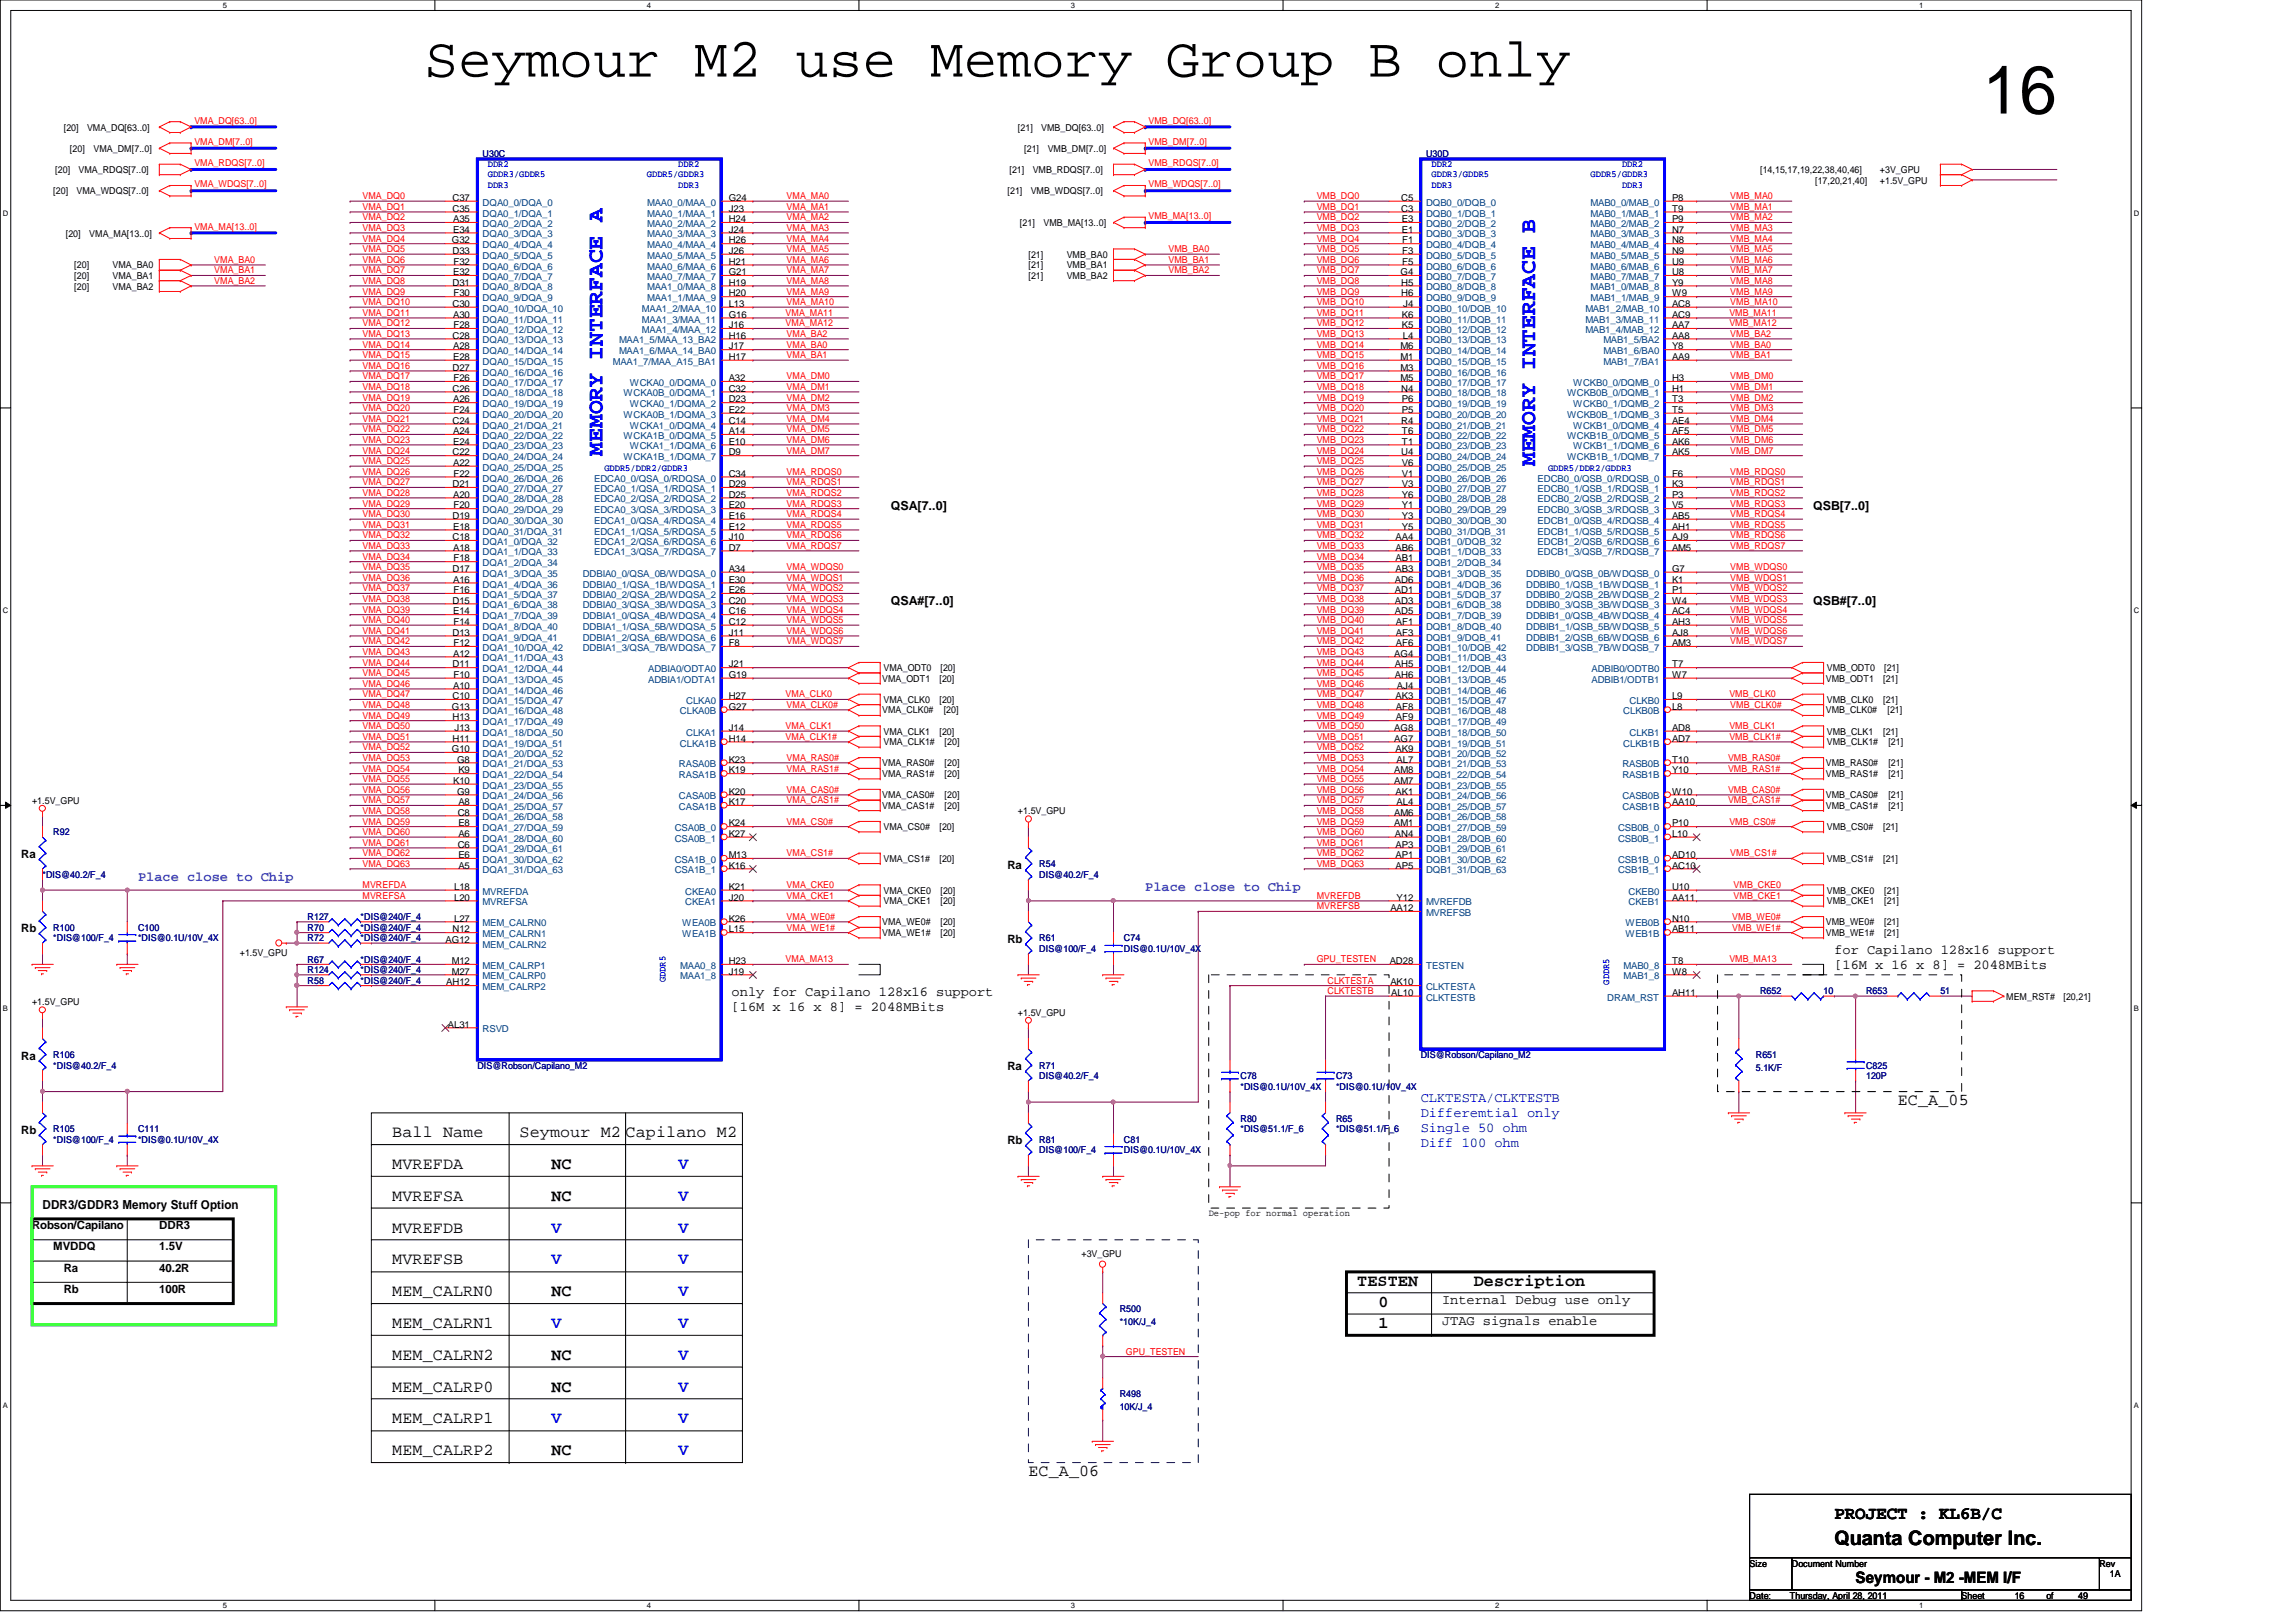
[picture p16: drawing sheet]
<svg xmlns="http://www.w3.org/2000/svg" width="297mm" height="210mm" viewBox="0 0 297 210" stroke-linecap="round" stroke-linejoin="round" font-family="sans-serif">
<defs><g id="words">
<text font-size="8.8" x="256.5" y="14.7">16</text>
<text font-size="7.2" x="54.9" y="9.9">Seymour M2 use Memory Group B only</text>
<g font-size="2.9" fill="#00f">
<text x="77.9" y="59" transform="rotate(-90 77.9 59)">MEMORY INTERFACE A</text>
<text x="198.6" y="60.3" transform="rotate(-90 198.6 60.3)">MEMORY INTERFACE B</text>
</g>
<text font-size="2.6" x="237.3" y="199.9">Quanta Computer Inc.</text>
<text font-size="2.3" x="237.3" y="196.6">PROJECT : KL6B/C</text>
<g font-size="2.2">
<text x="245.5" y="143">EC_A_05</text>
<text x="50.8" y="147.2">Ball Name</text>
<text x="67.2" y="147.2">Seymour M2 Capilano M2</text>
<text x="50.8" y="151.3">MVREFDA</text>
<text x="50.8" y="155.4">MVREFSA</text>
<text x="71.3" y="151.3">NC</text>
<text x="71.3" y="155.4">NC</text>
<text x="50.8" y="159.5">MVREFDB</text>
<text x="50.8" y="167.7">MEM_CALRN0</text>
<text x="50.8" y="163.6">MVREFSB</text>
<text x="71.3" y="167.7">NC</text>
<text x="175.6" y="166.4">TESTEN</text>
<text x="190.7" y="166.4">Description</text>
<text x="50.8" y="171.8">MEM_CALRN1</text>
<text x="178.3" y="169.1">0</text>
<text x="178.3" y="171.8">1</text>
<text x="50.8" y="175.9">MEM_CALRN2</text>
<text x="71.3" y="175.9">NC</text>
<text x="50.8" y="180.1">MEM_CALRP0</text>
<text x="50.8" y="184.2">MEM_CALRP1</text>
<text x="71.3" y="180.1">NC</text>
<text x="50.8" y="188.3">MEM_CALRP2</text>
<text x="71.3" y="188.3">NC</text>
<text x="133.1" y="191.1">EC_A_06</text>
</g>
<g font-size="2.2" fill="#00f">
<text x="87.8" y="151.3">V</text>
<text x="87.8" y="155.4">V</text>
<text x="71.3" y="159.5">V</text>
<text x="87.8" y="159.5">V</text>
<text x="71.3" y="163.6">V</text>
<text x="87.8" y="167.7">V</text>
<text x="87.8" y="163.6">V</text>
<text x="71.3" y="171.8">V</text>
<text x="87.8" y="171.8">V</text>
<text x="87.8" y="175.9">V</text>
<text x="71.3" y="184.2">V</text>
<text x="87.8" y="180.1">V</text>
<text x="87.8" y="184.2">V</text>
<text x="87.8" y="188.3">V</text>
</g>
<text font-size="2" x="240.1" y="204.9">Seymour - M2 -MEM I/F</text>
<g font-size="1.8" fill="#8000ff">
<text x="17.9" y="114">Place close to Chip</text>
<text x="148.2" y="115.4">Place close to Chip</text>
</g>
<g font-size="1.8">
<text x="237.3" y="123.4">for Capilano 128x16 support</text>
<text x="237.3" y="125.3">[16M x 16 x 8] = 2048MBits</text>
<text x="94.7" y="128.9">only for Capilano 128x16 support</text>
<text x="94.7" y="130.9">[16M x 16 x 8] = 2048MBits</text>
<text x="186.6" y="168.7">Internal Debug use only</text>
<text x="186.6" y="171.4">JTAG signals enable</text>
</g>
<g font-size="1.8" fill="#00f">
<text x="183.8" y="142.7">CLKTESTA/CLKTESTB</text>
<text x="183.8" y="144.6">Differemtial only</text>
<text x="183.8" y="146.5">Single 50 ohm</text>
<text x="183.8" y="148.4">Diff 100 ohm</text>
</g>
<g font-size="1.6">
<text x="115.2" y="66">QSA[7..0]</text>
<text x="234.6" y="66">QSB[7..0]</text>
<text x="115.2" y="78.3">QSA#[7..0]</text>
<text x="234.6" y="78.3">QSB#[7..0]</text>
<text x="5.5" y="156.5">DDR3/GDDR3 Memory Stuff Option</text>
</g>
<g font-size="1.5">
<text x="2.7" y="111.1">Ra</text>
<text x="130.3" y="112.4">Ra</text>
<text x="2.7" y="120.6">Rb</text>
<text x="130.3" y="122">Rb</text>
<text x="2.7" y="137.1">Ra</text>
<text x="130.3" y="138.5">Ra</text>
<text x="2.7" y="146.7">Rb</text>
<text x="130.3" y="148.1">Rb</text>
<text x="4.1" y="159.1">Robson/Capilano</text>
<text x="6.9" y="161.8">MVDDQ</text>
<text x="20.6" y="159.1">DDR3</text>
<text x="20.6" y="161.8">1.5V</text>
<text x="8.3" y="164.5">Ra</text>
<text x="8.3" y="167.3">Rb</text>
<text x="20.6" y="164.5">40.2R</text>
<text x="20.6" y="167.3">100R</text>
</g>
<g font-size="1.2">
<text x="8.3" y="16.9">[20]</text>
<text x="11.3" y="16.9">VMA_DQ[63..0]</text>
<text x="131.7" y="16.9">[21]</text>
<text x="134.7" y="16.9">VMB_DQ[63..0]</text>
<text x="7.2" y="22.4">[20]</text>
<text x="9.1" y="19.6">[20]</text>
<text x="10.2" y="22.4">VMA_RDQS[7..0]</text>
<text x="12.1" y="19.6">VMA_DM[7..0]</text>
<text x="130.6" y="22.4">[21]</text>
<text x="132.5" y="19.6">[21]</text>
<text x="133.6" y="22.4">VMB_RDQS[7..0]</text>
<text x="135.5" y="19.6">VMB_DM[7..0]</text>
<text x="227.7" y="22.4">[14,15,17,19,22,38,40,46]</text>
<text x="234.8" y="23.7">[17,20,21,40]</text>
<text x="243.2" y="22.4">+3V_GPU</text>
<text x="243.2" y="23.7">+1.5V_GPU</text>
<text x="6.9" y="25.1">[20]</text>
<text x="9.9" y="25.1">VMA_WDQS[7..0]</text>
<text x="58.5" y="26">C37</text>
<text x="58.5" y="27.4">C35</text>
<text x="58.6" y="28.7">A35</text>
<text x="94.3" y="26">G24</text>
<text x="94.3" y="27.4">J23</text>
<text x="94.3" y="28.7">H24</text>
<text x="130.3" y="25.1">[21]</text>
<text x="131.9" y="29.3">[21]</text>
<text x="133.3" y="25.1">VMB_WDQS[7..0]</text>
<text x="135" y="29.3">VMB_MA[13..0]</text>
<text x="181.3" y="26">C5</text>
<text x="181.3" y="27.4">C3</text>
<text x="181.4" y="28.7">E3</text>
<text x="216.3" y="26">P8</text>
<text x="216.3" y="27.4">T9</text>
<text x="216.3" y="28.7">P9</text>
<text x="8.5" y="30.6">[20]</text>
<text x="9.6" y="34.7">[20]</text>
<text x="11.6" y="30.6">VMA_MA[13..0]</text>
<text x="14.6" y="34.7">VMA_BA0</text>
<text x="58.5" y="31.5">G32</text>
<text x="58.5" y="32.9">D33</text>
<text x="58.6" y="30.1">E34</text>
<text x="58.6" y="35.6">E32</text>
<text x="58.7" y="34.2">F32</text>
<text x="94.3" y="30.1">J24</text>
<text x="94.3" y="31.5">H26</text>
<text x="94.3" y="32.9">J26</text>
<text x="94.3" y="34.2">H21</text>
<text x="94.3" y="35.6">G21</text>
<text x="133.1" y="34.7">[21]</text>
<text x="133.1" y="33.4">[21]</text>
<text x="138" y="34.7">VMB_BA1</text>
<text x="138" y="33.4">VMB_BA0</text>
<text x="181.2" y="35.6">G4</text>
<text x="181.4" y="30.1">E1</text>
<text x="181.4" y="31.5">F1</text>
<text x="181.4" y="32.9">F3</text>
<text x="181.4" y="34.2">F5</text>
<text x="216.3" y="30.1">N7</text>
<text x="216.3" y="31.5">N8</text>
<text x="216.3" y="32.9">N9</text>
<text x="216.3" y="34.2">U9</text>
<text x="216.3" y="35.6">U8</text>
<text x="9.6" y="36.1">[20]</text>
<text x="9.6" y="37.5">[20]</text>
<text x="14.6" y="36.1">VMA_BA1</text>
<text x="14.6" y="37.5">VMA_BA2</text>
<text x="58.5" y="39.7">C30</text>
<text x="58.5" y="37">D31</text>
<text x="58.6" y="41.1">A30</text>
<text x="58.7" y="38.4">F30</text>
<text x="94.3" y="39.7">L13</text>
<text x="94.3" y="41.1">G16</text>
<text x="94.3" y="37">H19</text>
<text x="94.3" y="38.4">H20</text>
<text x="133.1" y="36.1">[21]</text>
<text x="138" y="36.1">VMB_BA2</text>
<text x="181.3" y="37">H5</text>
<text x="181.3" y="38.4">H6</text>
<text x="181.4" y="41.1">K6</text>
<text x="181.5" y="39.7">J4</text>
<text x="216.3" y="39.7">AC8</text>
<text x="216.3" y="41.1">AC9</text>
<text x="216.3" y="37">Y9</text>
<text x="216.3" y="38.4">W9</text>
<text x="58.5" y="43.8">C28</text>
<text x="58.5" y="48">D27</text>
<text x="58.6" y="45.2">A28</text>
<text x="58.6" y="46.6">E28</text>
<text x="58.7" y="42.5">F28</text>
<text x="94.3" y="42.5">J16</text>
<text x="94.3" y="43.8">H16</text>
<text x="94.3" y="45.2">J17</text>
<text x="94.3" y="46.6">H17</text>
<text x="181.2" y="45.2">M6</text>
<text x="181.2" y="46.6">M1</text>
<text x="181.2" y="48">M3</text>
<text x="181.4" y="42.5">K5</text>
<text x="181.5" y="43.8">L4</text>
<text x="216.3" y="42.5">AA7</text>
<text x="216.3" y="43.8">AA8</text>
<text x="216.3" y="45.2">Y8</text>
<text x="216.3" y="46.6">AA9</text>
<text x="58.5" y="50.7">C26</text>
<text x="58.6" y="52.1">A26</text>
<text x="58.7" y="49.3">F26</text>
<text x="58.7" y="53.4">F24</text>
<text x="94.3" y="49.3">A32</text>
<text x="94.3" y="50.7">C32</text>
<text x="94.3" y="52.1">D23</text>
<text x="94.3" y="53.4">E22</text>
<text x="181.2" y="49.3">M5</text>
<text x="181.3" y="50.7">N4</text>
<text x="181.4" y="52.1">P6</text>
<text x="181.4" y="53.4">P5</text>
<text x="216.3" y="49.3">H3</text>
<text x="216.3" y="50.7">H1</text>
<text x="216.3" y="52.1">T3</text>
<text x="216.3" y="53.4">T5</text>
<text x="58.5" y="54.8">C24</text>
<text x="58.5" y="58.9">C22</text>
<text x="58.6" y="56.2">A24</text>
<text x="58.6" y="57.5">E24</text>
<text x="94.3" y="54.8">C14</text>
<text x="94.3" y="56.2">A14</text>
<text x="94.3" y="57.5">E10</text>
<text x="94.3" y="58.9">D9</text>
<text x="181.3" y="54.8">R4</text>
<text x="181.3" y="58.9">U4</text>
<text x="181.4" y="56.2">T6</text>
<text x="181.4" y="57.5">T1</text>
<text x="216.3" y="54.8">AE4</text>
<text x="216.3" y="56.2">AF5</text>
<text x="216.3" y="57.5">AK6</text>
<text x="216.3" y="58.9">AK5</text>
<text x="58.5" y="63">D21</text>
<text x="58.6" y="60.3">A22</text>
<text x="58.6" y="64.4">A20</text>
<text x="58.7" y="61.7">F22</text>
<text x="58.7" y="65.8">F20</text>
<text x="94.3" y="61.7">C34</text>
<text x="94.3" y="63">D29</text>
<text x="94.3" y="64.4">D25</text>
<text x="94.3" y="65.8">E20</text>
<text x="181.4" y="60.3">V6</text>
<text x="181.4" y="61.7">V1</text>
<text x="181.4" y="63">V3</text>
<text x="181.4" y="64.4">Y6</text>
<text x="181.4" y="65.8">Y1</text>
<text x="216.3" y="61.7">F6</text>
<text x="216.3" y="63">K3</text>
<text x="216.3" y="64.4">P3</text>
<text x="216.3" y="65.8">V5</text>
<text x="58.5" y="67.1">D19</text>
<text x="58.5" y="69.9">C18</text>
<text x="58.6" y="68.5">E18</text>
<text x="58.6" y="71.2">A18</text>
<text x="94.3" y="67.1">E16</text>
<text x="94.3" y="68.5">E12</text>
<text x="94.3" y="69.9">J10</text>
<text x="94.3" y="71.2">D7</text>
<text x="180.5" y="69.9">AA4</text>
<text x="180.5" y="71.2">AB6</text>
<text x="181.4" y="67.1">Y3</text>
<text x="181.4" y="68.5">Y5</text>
<text x="216.3" y="67.1">AB5</text>
<text x="216.3" y="68.5">AH1</text>
<text x="216.3" y="69.9">AJ9</text>
<text x="216.3" y="71.2">AM5</text>
<text x="58.5" y="74">D17</text>
<text x="58.6" y="75.4">A16</text>
<text x="58.7" y="72.6">F18</text>
<text x="58.7" y="76.8">F16</text>
<text x="94.3" y="74">A34</text>
<text x="94.3" y="75.4">E30</text>
<text x="94.3" y="76.8">E26</text>
<text x="180.5" y="75.4">AD6</text>
<text x="180.5" y="76.8">AD1</text>
<text x="180.5" y="72.6">AB1</text>
<text x="180.5" y="74">AB3</text>
<text x="216.3" y="74">G7</text>
<text x="216.3" y="75.4">K1</text>
<text x="216.3" y="76.8">P1</text>
<text x="58.5" y="78.1">D15</text>
<text x="58.5" y="82.3">D13</text>
<text x="58.6" y="79.5">E14</text>
<text x="58.7" y="80.9">F14</text>
<text x="58.7" y="83.6">F12</text>
<text x="94.3" y="78.1">C20</text>
<text x="94.3" y="79.5">C16</text>
<text x="94.3" y="80.9">C12</text>
<text x="94.3" y="82.3">J11</text>
<text x="94.3" y="83.6">F8</text>
<text x="180.5" y="78.1">AD3</text>
<text x="180.5" y="79.5">AD5</text>
<text x="180.6" y="80.9">AF1</text>
<text x="180.6" y="82.3">AF3</text>
<text x="180.6" y="83.6">AF6</text>
<text x="216.3" y="78.1">W4</text>
<text x="216.3" y="79.5">AC4</text>
<text x="216.3" y="80.9">AH3</text>
<text x="216.3" y="82.3">AJ8</text>
<text x="216.3" y="83.6">AM3</text>
<text x="58.5" y="86.4">D11</text>
<text x="58.6" y="85">A12</text>
<text x="58.6" y="89.1">A10</text>
<text x="58.7" y="87.7">F10</text>
<text x="94.3" y="86.4">J21</text>
<text x="94.3" y="87.7">G19</text>
<text x="114.1" y="88.2">VMA_ODT1</text>
<text x="114.3" y="86.9">VMA_ODT0</text>
<text x="121.5" y="88.2">[20]</text>
<text x="121.7" y="86.9">[20]</text>
<text x="180.4" y="85">AG4</text>
<text x="180.5" y="86.4">AH5</text>
<text x="180.5" y="87.7">AH6</text>
<text x="180.7" y="89.1">AJ4</text>
<text x="216.3" y="86.4">T7</text>
<text x="216.3" y="87.7">W7</text>
<text x="236.2" y="88.2">VMB_ODT1</text>
<text x="236.3" y="86.9">VMB_ODT0</text>
<text x="243.6" y="88.2">[21]</text>
<text x="243.8" y="86.9">[21]</text>
<text x="58.5" y="91.8">G13</text>
<text x="58.5" y="90.5">C10</text>
<text x="58.5" y="93.2">H13</text>
<text x="58.5" y="96">H11</text>
<text x="58.8" y="94.6">J13</text>
<text x="94.3" y="90.5">H27</text>
<text x="94.3" y="91.8">G27</text>
<text x="94.3" y="94.6">J14</text>
<text x="94.3" y="96">H14</text>
<text x="114.1" y="92.3">VMA_CLK0#</text>
<text x="114.3" y="95.1">VMA_CLK1</text>
<text x="114.3" y="91">VMA_CLK0</text>
<text x="121.5" y="95.1">[20]</text>
<text x="121.5" y="91">[20]</text>
<text x="122.1" y="92.3">[20]</text>
<text x="180.4" y="94.6">AG8</text>
<text x="180.4" y="96">AG7</text>
<text x="180.5" y="90.5">AK3</text>
<text x="180.6" y="91.8">AF8</text>
<text x="180.6" y="93.2">AF9</text>
<text x="216.3" y="90.5">L9</text>
<text x="216.3" y="91.8">L8</text>
<text x="216.3" y="94.6">AD8</text>
<text x="216.3" y="96">AD7</text>
<text x="236.2" y="92.3">VMB_CLK0#</text>
<text x="236.3" y="91">VMB_CLK0</text>
<text x="236.3" y="95.1">VMB_CLK1</text>
<text x="243.6" y="91">[21]</text>
<text x="243.6" y="95.1">[21]</text>
<text x="244.2" y="92.3">[21]</text>
<text x="58.5" y="97.3">G10</text>
<text x="58.6" y="101.4">K10</text>
<text x="59.1" y="98.7">G8</text>
<text x="59.3" y="100.1">K9</text>
<text x="94.3" y="98.7">K23</text>
<text x="94.3" y="100.1">K19</text>
<text x="114.1" y="99.2">VMA_RAS0#</text>
<text x="114.1" y="100.6">VMA_RAS1#</text>
<text x="114.3" y="96.4">VMA_CLK1#</text>
<text x="122.2" y="99.2">[20]</text>
<text x="122.2" y="100.6">[20]</text>
<text x="122.2" y="96.4">[20]</text>
<text x="180.4" y="100.1">AM8</text>
<text x="180.4" y="101.4">AM7</text>
<text x="180.5" y="97.3">AK9</text>
<text x="180.7" y="98.7">AL7</text>
<text x="216.3" y="98.7">T10</text>
<text x="216.3" y="100.1">Y10</text>
<text x="236.2" y="100.6">VMB_RAS1#</text>
<text x="236.2" y="99.2">VMB_RAS0#</text>
<text x="236.3" y="96.4">VMB_CLK1#</text>
<text x="244.3" y="100.6">[21]</text>
<text x="244.3" y="99.2">[21]</text>
<text x="244.3" y="96.4">[21]</text>
<text x="4.1" y="104">+1.5V_GPU</text>
<text x="59.1" y="102.8">G9</text>
<text x="59.2" y="105.5">C8</text>
<text x="59.3" y="104.2">A8</text>
<text x="59.3" y="106.9">E8</text>
<text x="94.3" y="102.8">K20</text>
<text x="94.3" y="104.2">K17</text>
<text x="94.3" y="106.9">K24</text>
<text x="114.1" y="104.7">VMA_CAS1#</text>
<text x="114.1" y="103.3">VMA_CAS0#</text>
<text x="114.3" y="107.4">VMA_CS0#</text>
<text x="121.5" y="107.4">[20]</text>
<text x="122.2" y="104.7">[20]</text>
<text x="122.2" y="103.3">[20]</text>
<text x="131.7" y="105.4">+1.5V_GPU</text>
<text x="180.4" y="105.5">AM6</text>
<text x="180.4" y="106.9">AM1</text>
<text x="180.5" y="102.8">AK1</text>
<text x="180.7" y="104.2">AL4</text>
<text x="216.3" y="102.8">W10</text>
<text x="216.3" y="104.2">AA10</text>
<text x="216.3" y="106.9">P10</text>
<text x="236.2" y="104.7">VMB_CAS1#</text>
<text x="236.2" y="103.3">VMB_CAS0#</text>
<text x="236.3" y="107.4">VMB_CS0#</text>
<text x="243.6" y="107.4">[21]</text>
<text x="244.3" y="104.7">[21]</text>
<text x="244.3" y="103.3">[21]</text>
<text x="59.2" y="109.7">C6</text>
<text x="59.3" y="108.3">A6</text>
<text x="59.3" y="111">E6</text>
<text x="59.3" y="112.4">A5</text>
<text x="94.3" y="108.3">K27</text>
<text x="94.3" y="111">M13</text>
<text x="94.3" y="112.4">K16</text>
<text x="114.3" y="111.5">VMA_CS1#</text>
<text x="121.5" y="111.5">[20]</text>
<text x="180.5" y="108.3">AN4</text>
<text x="180.5" y="109.7">AP3</text>
<text x="180.5" y="111">AP1</text>
<text x="180.5" y="112.4">AP5</text>
<text x="216.3" y="108.3">L10</text>
<text x="216.3" y="111">AD10</text>
<text x="216.3" y="112.4">AC10</text>
<text x="236.3" y="111.5">VMB_CS1#</text>
<text x="243.6" y="111.5">[21]</text>
<text x="58.8" y="115.1">L18</text>
<text x="58.8" y="116.5">L20</text>
<text x="58.8" y="119.3">L27</text>
<text x="94.3" y="115.1">K21</text>
<text x="94.3" y="116.5">J20</text>
<text x="94.3" y="119.3">K26</text>
<text x="114.1" y="119.8">VMA_WE0#</text>
<text x="114.3" y="115.7">VMA_CKE0</text>
<text x="114.3" y="117">VMA_CKE1</text>
<text x="121.7" y="115.7">[20]</text>
<text x="121.7" y="117">[20]</text>
<text x="121.7" y="119.8">[20]</text>
<text x="179.9" y="117.9">AA12</text>
<text x="180.7" y="116.5">Y12</text>
<text x="216.3" y="115.1">U10</text>
<text x="216.3" y="116.5">AA11</text>
<text x="216.3" y="119.3">N10</text>
<text x="236.2" y="119.8">VMB_WE0#</text>
<text x="236.3" y="115.7">VMB_CKE0</text>
<text x="236.3" y="117">VMB_CKE1</text>
<text x="243.8" y="115.7">[21]</text>
<text x="243.8" y="117">[21]</text>
<text x="243.8" y="119.8">[21]</text>
<text x="31" y="123.7">+1.5V_GPU</text>
<text x="57.7" y="122">AG12</text>
<text x="58.5" y="124.8">M12</text>
<text x="58.5" y="120.6">N12</text>
<text x="94.3" y="124.8">H23</text>
<text x="94.3" y="120.6">L15</text>
<text x="114.1" y="121.2">VMA_WE1#</text>
<text x="121.7" y="121.2">[20]</text>
<text x="179.8" y="124.8">AD28</text>
<text x="216.3" y="120.6">AB11</text>
<text x="216.3" y="124.8">T8</text>
<text x="236.2" y="121.2">VMB_WE1#</text>
<text x="243.8" y="121.2">[21]</text>
<text x="4.1" y="130">+1.5V_GPU</text>
<text x="57.7" y="127.5">AH12</text>
<text x="58.5" y="126.1">M27</text>
<text x="94.3" y="126.1">J19</text>
<text x="131.7" y="131.4">+1.5V_GPU</text>
<text x="179.9" y="127.5">AK10</text>
<text x="180" y="128.9">AL10</text>
<text x="216.3" y="128.9">AH11</text>
<text x="216.3" y="126.1">W8</text>
<text x="259.5" y="129.4">MEM_RST#</text>
<text x="267" y="129.4">[20,21]</text>
<text x="58" y="133">AL31</text>
<text x="156.4" y="157.4">De-pop for normal operation</text>
<text x="139.9" y="162.7">+3V_GPU</text>
<text x="226.4" y="202.7">Size</text>
<text x="231.8" y="202.7">Document Number</text>
<text x="271.6" y="202.7">Rev</text>
<text x="226.4" y="206.9">Date:</text>
<text x="231.6" y="206.9">Thursday, April 28, 2011</text>
<text x="253.8" y="206.9">Sheet</text>
<text x="260.6" y="206.9">16</text>
<text x="264.7" y="206.9">of</text>
<text x="268.9" y="206.9">49</text>
<text x="273" y="204.1">1A</text>
</g>
<g font-size="1.2" fill="#f00">
<text x="25.1" y="16">VMA_DQ[63..0]</text>
<text x="148.6" y="16">VMB_DQ[63..0]</text>
<text x="25.1" y="18.8">VMA_DM[7..0]</text>
<text x="25.1" y="21.5">VMA_RDQS[7..0]</text>
<text x="148.6" y="18.8">VMB_DM[7..0]</text>
<text x="148.6" y="21.5">VMB_RDQS[7..0]</text>
<text x="25.1" y="24.3">VMA_WDQS[7..0]</text>
<text x="25.1" y="29.7">VMA_MA[13..0]</text>
<text x="46.9" y="29.9">VMA_DQ3</text>
<text x="46.9" y="28.5">VMA_DQ2</text>
<text x="46.9" y="27.2">VMA_DQ1</text>
<text x="46.9" y="25.8">VMA_DQ0</text>
<text x="101.8" y="25.8">VMA_MA0</text>
<text x="101.8" y="29.9">VMA_MA3</text>
<text x="101.8" y="28.5">VMA_MA2</text>
<text x="101.8" y="27.2">VMA_MA1</text>
<text x="148.6" y="28.4">VMB_MA[13..0]</text>
<text x="148.6" y="24.3">VMB_WDQS[7..0]</text>
<text x="170.3" y="27.2">VMB_DQ1</text>
<text x="170.3" y="25.8">VMB_DQ0</text>
<text x="170.3" y="29.9">VMB_DQ3</text>
<text x="170.3" y="28.5">VMB_DQ2</text>
<text x="223.9" y="25.8">VMB_MA0</text>
<text x="223.9" y="29.9">VMB_MA3</text>
<text x="223.9" y="28.5">VMB_MA2</text>
<text x="223.9" y="27.2">VMB_MA1</text>
<text x="27.7" y="34">VMA_BA0</text>
<text x="27.7" y="35.4">VMA_BA1</text>
<text x="46.9" y="31.3">VMA_DQ4</text>
<text x="46.9" y="34">VMA_DQ6</text>
<text x="46.9" y="32.6">VMA_DQ5</text>
<text x="46.9" y="35.4">VMA_DQ7</text>
<text x="101.8" y="32.6">VMA_MA5</text>
<text x="101.8" y="34">VMA_MA6</text>
<text x="101.8" y="31.3">VMA_MA4</text>
<text x="101.8" y="35.4">VMA_MA7</text>
<text x="151.2" y="32.6">VMB_BA0</text>
<text x="151.2" y="34">VMB_BA1</text>
<text x="151.2" y="35.4">VMB_BA2</text>
<text x="170.3" y="35.4">VMB_DQ7</text>
<text x="170.3" y="32.6">VMB_DQ5</text>
<text x="170.3" y="31.3">VMB_DQ4</text>
<text x="170.3" y="34">VMB_DQ6</text>
<text x="223.9" y="32.6">VMB_MA5</text>
<text x="223.9" y="34">VMB_MA6</text>
<text x="223.9" y="31.3">VMB_MA4</text>
<text x="223.9" y="35.4">VMB_MA7</text>
<text x="27.7" y="36.7">VMA_BA2</text>
<text x="46.9" y="36.7">VMA_DQ8</text>
<text x="46.9" y="39.5">VMA_DQ10</text>
<text x="46.9" y="40.9">VMA_DQ11</text>
<text x="46.9" y="38.1">VMA_DQ9</text>
<text x="101.6" y="40.9">VMA_MA11</text>
<text x="101.8" y="36.7">VMA_MA8</text>
<text x="101.8" y="39.5">VMA_MA10</text>
<text x="101.8" y="38.1">VMA_MA9</text>
<text x="170.3" y="39.5">VMB_DQ10</text>
<text x="170.3" y="36.7">VMB_DQ8</text>
<text x="170.3" y="38.1">VMB_DQ9</text>
<text x="170.3" y="40.9">VMB_DQ11</text>
<text x="223.7" y="40.9">VMB_MA11</text>
<text x="223.9" y="36.7">VMB_MA8</text>
<text x="223.9" y="39.5">VMB_MA10</text>
<text x="223.9" y="38.1">VMB_MA9</text>
<text x="46.9" y="47.8">VMA_DQ16</text>
<text x="46.9" y="45">VMA_DQ14</text>
<text x="46.9" y="42.2">VMA_DQ12</text>
<text x="46.9" y="43.6">VMA_DQ13</text>
<text x="46.9" y="46.4">VMA_DQ15</text>
<text x="101.6" y="42.2">VMA_MA12</text>
<text x="101.8" y="45">VMA_BA0</text>
<text x="101.8" y="46.4">VMA_BA1</text>
<text x="101.8" y="43.6">VMA_BA2</text>
<text x="170.3" y="45">VMB_DQ14</text>
<text x="170.3" y="43.6">VMB_DQ13</text>
<text x="170.3" y="46.4">VMB_DQ15</text>
<text x="170.3" y="47.8">VMB_DQ16</text>
<text x="170.3" y="42.2">VMB_DQ12</text>
<text x="223.7" y="42.2">VMB_MA12</text>
<text x="223.9" y="45">VMB_BA0</text>
<text x="223.9" y="46.4">VMB_BA1</text>
<text x="223.9" y="43.6">VMB_BA2</text>
<text x="46.9" y="53.2">VMA_DQ20</text>
<text x="46.9" y="51.9">VMA_DQ19</text>
<text x="46.9" y="50.5">VMA_DQ18</text>
<text x="46.9" y="49.1">VMA_DQ17</text>
<text x="101.8" y="49.1">VMA_DM0</text>
<text x="101.8" y="50.5">VMA_DM1</text>
<text x="101.8" y="51.9">VMA_DM2</text>
<text x="101.8" y="53.2">VMA_DM3</text>
<text x="170.3" y="51.9">VMB_DQ19</text>
<text x="170.3" y="50.5">VMB_DQ18</text>
<text x="170.3" y="49.1">VMB_DQ17</text>
<text x="170.3" y="53.2">VMB_DQ20</text>
<text x="223.9" y="49.1">VMB_DM0</text>
<text x="223.9" y="50.5">VMB_DM1</text>
<text x="223.9" y="51.9">VMB_DM2</text>
<text x="223.9" y="53.2">VMB_DM3</text>
<text x="46.9" y="57.3">VMA_DQ23</text>
<text x="46.9" y="56">VMA_DQ22</text>
<text x="46.9" y="54.6">VMA_DQ21</text>
<text x="46.9" y="58.7">VMA_DQ24</text>
<text x="101.8" y="56">VMA_DM5</text>
<text x="101.8" y="58.7">VMA_DM7</text>
<text x="101.8" y="57.3">VMA_DM6</text>
<text x="101.8" y="54.6">VMA_DM4</text>
<text x="170.3" y="57.3">VMB_DQ23</text>
<text x="170.3" y="56">VMB_DQ22</text>
<text x="170.3" y="54.6">VMB_DQ21</text>
<text x="170.3" y="58.7">VMB_DQ24</text>
<text x="223.9" y="56">VMB_DM5</text>
<text x="223.9" y="58.7">VMB_DM7</text>
<text x="223.9" y="57.3">VMB_DM6</text>
<text x="223.9" y="54.6">VMB_DM4</text>
<text x="46.9" y="61.5">VMA_DQ26</text>
<text x="46.9" y="64.2">VMA_DQ28</text>
<text x="46.9" y="65.6">VMA_DQ29</text>
<text x="46.9" y="60.1">VMA_DQ25</text>
<text x="46.9" y="62.8">VMA_DQ27</text>
<text x="101.8" y="62.8">VMA_RDQS1</text>
<text x="101.8" y="64.2">VMA_RDQS2</text>
<text x="101.8" y="61.5">VMA_RDQS0</text>
<text x="101.8" y="65.6">VMA_RDQS3</text>
<text x="170.3" y="61.5">VMB_DQ26</text>
<text x="170.3" y="60.1">VMB_DQ25</text>
<text x="170.3" y="62.8">VMB_DQ27</text>
<text x="170.3" y="64.2">VMB_DQ28</text>
<text x="170.3" y="65.6">VMB_DQ29</text>
<text x="223.9" y="62.8">VMB_RDQS1</text>
<text x="223.9" y="64.2">VMB_RDQS2</text>
<text x="223.9" y="61.5">VMB_RDQS0</text>
<text x="223.9" y="65.6">VMB_RDQS3</text>
<text x="46.9" y="66.9">VMA_DQ30</text>
<text x="46.9" y="68.3">VMA_DQ31</text>
<text x="46.9" y="69.7">VMA_DQ32</text>
<text x="46.9" y="71">VMA_DQ33</text>
<text x="101.8" y="69.7">VMA_RDQS6</text>
<text x="101.8" y="68.3">VMA_RDQS5</text>
<text x="101.8" y="66.9">VMA_RDQS4</text>
<text x="101.8" y="71">VMA_RDQS7</text>
<text x="170.3" y="69.7">VMB_DQ32</text>
<text x="170.3" y="71">VMB_DQ33</text>
<text x="170.3" y="68.3">VMB_DQ31</text>
<text x="170.3" y="66.9">VMB_DQ30</text>
<text x="223.9" y="69.7">VMB_RDQS6</text>
<text x="223.9" y="68.3">VMB_RDQS5</text>
<text x="223.9" y="66.9">VMB_RDQS4</text>
<text x="223.9" y="71">VMB_RDQS7</text>
<text x="46.9" y="73.8">VMA_DQ35</text>
<text x="46.9" y="77.9">VMA_DQ38</text>
<text x="46.9" y="75.2">VMA_DQ36</text>
<text x="46.9" y="72.4">VMA_DQ34</text>
<text x="46.9" y="76.5">VMA_DQ37</text>
<text x="101.8" y="76.5">VMA_WDQS2</text>
<text x="101.8" y="75.2">VMA_WDQS1</text>
<text x="101.8" y="77.9">VMA_WDQS3</text>
<text x="101.8" y="73.8">VMA_WDQS0</text>
<text x="170.3" y="75.2">VMB_DQ36</text>
<text x="170.3" y="72.4">VMB_DQ34</text>
<text x="170.3" y="77.9">VMB_DQ38</text>
<text x="170.3" y="76.5">VMB_DQ37</text>
<text x="170.3" y="73.8">VMB_DQ35</text>
<text x="223.9" y="76.5">VMB_WDQS2</text>
<text x="223.9" y="75.2">VMB_WDQS1</text>
<text x="223.9" y="77.9">VMB_WDQS3</text>
<text x="223.9" y="73.8">VMB_WDQS0</text>
<text x="46.9" y="80.6">VMA_DQ40</text>
<text x="46.9" y="79.3">VMA_DQ39</text>
<text x="46.9" y="83.4">VMA_DQ42</text>
<text x="46.9" y="82">VMA_DQ41</text>
<text x="101.8" y="83.4">VMA_WDQS7</text>
<text x="101.8" y="80.6">VMA_WDQS5</text>
<text x="101.8" y="79.3">VMA_WDQS4</text>
<text x="101.8" y="82">VMA_WDQS6</text>
<text x="170.3" y="80.6">VMB_DQ40</text>
<text x="170.3" y="82">VMB_DQ41</text>
<text x="170.3" y="79.3">VMB_DQ39</text>
<text x="170.3" y="83.4">VMB_DQ42</text>
<text x="223.9" y="83.4">VMB_WDQS7</text>
<text x="223.9" y="80.6">VMB_WDQS5</text>
<text x="223.9" y="79.3">VMB_WDQS4</text>
<text x="223.9" y="82">VMB_WDQS6</text>
<text x="46.9" y="87.5">VMA_DQ45</text>
<text x="46.9" y="88.9">VMA_DQ46</text>
<text x="46.9" y="86.1">VMA_DQ44</text>
<text x="46.9" y="84.8">VMA_DQ43</text>
<text x="170.3" y="86.1">VMB_DQ44</text>
<text x="170.3" y="87.5">VMB_DQ45</text>
<text x="170.3" y="88.9">VMB_DQ46</text>
<text x="170.3" y="84.8">VMB_DQ43</text>
<text x="46.9" y="91.6">VMA_DQ48</text>
<text x="46.9" y="95.8">VMA_DQ51</text>
<text x="46.9" y="93">VMA_DQ49</text>
<text x="46.9" y="90.3">VMA_DQ47</text>
<text x="46.9" y="94.4">VMA_DQ50</text>
<text x="101.6" y="94.4">VMA_CLK1</text>
<text x="101.6" y="95.8">VMA_CLK1#</text>
<text x="101.6" y="90.3">VMA_CLK0</text>
<text x="101.8" y="91.6">VMA_CLK0#</text>
<text x="170.3" y="90.3">VMB_DQ47</text>
<text x="170.3" y="94.4">VMB_DQ50</text>
<text x="170.3" y="93">VMB_DQ49</text>
<text x="170.3" y="91.6">VMB_DQ48</text>
<text x="170.3" y="95.8">VMB_DQ51</text>
<text x="223.7" y="95.8">VMB_CLK1#</text>
<text x="223.7" y="90.3">VMB_CLK0</text>
<text x="223.7" y="94.4">VMB_CLK1</text>
<text x="223.9" y="91.6">VMB_CLK0#</text>
<text x="46.9" y="101.2">VMA_DQ55</text>
<text x="46.9" y="99.9">VMA_DQ54</text>
<text x="46.9" y="97.1">VMA_DQ52</text>
<text x="46.9" y="98.5">VMA_DQ53</text>
<text x="101.8" y="99.9">VMA_RAS1#</text>
<text x="101.8" y="98.5">VMA_RAS0#</text>
<text x="170.3" y="101.2">VMB_DQ55</text>
<text x="170.3" y="97.1">VMB_DQ52</text>
<text x="170.3" y="98.5">VMB_DQ53</text>
<text x="170.3" y="99.9">VMB_DQ54</text>
<text x="223.6" y="99.9">VMB_RAS1#</text>
<text x="223.6" y="98.5">VMB_RAS0#</text>
<text x="46.9" y="105.3">VMA_DQ58</text>
<text x="46.9" y="102.6">VMA_DQ56</text>
<text x="46.9" y="104">VMA_DQ57</text>
<text x="46.9" y="106.7">VMA_DQ59</text>
<text x="101.8" y="106.7">VMA_CS0#</text>
<text x="101.8" y="104">VMA_CAS1#</text>
<text x="101.8" y="102.6">VMA_CAS0#</text>
<text x="170.3" y="106.7">VMB_DQ59</text>
<text x="170.3" y="105.3">VMB_DQ58</text>
<text x="170.3" y="104">VMB_DQ57</text>
<text x="170.3" y="102.6">VMB_DQ56</text>
<text x="223.6" y="104">VMB_CAS1#</text>
<text x="223.6" y="102.6">VMB_CAS0#</text>
<text x="223.7" y="106.7">VMB_CS0#</text>
<text x="46.9" y="108.1">VMA_DQ60</text>
<text x="46.9" y="112.2">VMA_DQ63</text>
<text x="46.9" y="109.5">VMA_DQ61</text>
<text x="46.9" y="110.8">VMA_DQ62</text>
<text x="101.8" y="110.8">VMA_CS1#</text>
<text x="170.3" y="110.8">VMB_DQ62</text>
<text x="170.3" y="108.1">VMB_DQ60</text>
<text x="170.3" y="109.5">VMB_DQ61</text>
<text x="170.3" y="112.2">VMB_DQ63</text>
<text x="223.9" y="110.8">VMB_CS1#</text>
<text x="46.9" y="116.3">MVREFSA</text>
<text x="46.9" y="114.9">MVREFDA</text>
<text x="101.8" y="114.9">VMA_CKE0</text>
<text x="101.8" y="119">VMA_WE0#</text>
<text x="101.8" y="116.3">VMA_CKE1</text>
<text x="170.3" y="116.3">MVREFDB</text>
<text x="170.3" y="117.7">MVREFSB</text>
<text x="224.1" y="119">VMB_WE0#</text>
<text x="224.3" y="114.9">VMB_CKE0</text>
<text x="224.3" y="116.3">VMB_CKE1</text>
<text x="101.6" y="124.5">VMA_MA13</text>
<text x="101.8" y="120.4">VMA_WE1#</text>
<text x="170.3" y="124.5">GPU_TESTEN</text>
<text x="223.7" y="124.5">VMB_MA13</text>
<text x="224.1" y="120.4">VMB_WE1#</text>
<text x="171.7" y="128.7">CLKTESTB</text>
<text x="171.7" y="127.3">CLKTESTA</text>
<text x="145.7" y="175.3">GPU_TESTEN</text>
</g>
<g font-size="1.2" fill="#000080">
<text x="62.4" y="20.3">U30C</text>
<text x="184.5" y="20.3">U30D</text>
<text x="5.5" y="113.6">*DIS@40.2/F_4</text>
<text x="6.9" y="108.1">R92</text>
<text x="134.4" y="112.2">R54</text>
<text x="134.4" y="113.6">DIS@40.2/F_4</text>
<text x="39.8" y="119.1">R127</text>
<text x="46.6" y="119.1">*DIS@240/F_4</text>
<text x="6.9" y="120.4">R100</text>
<text x="6.9" y="121.8">*DIS@100/F_4</text>
<text x="17.9" y="120.4">C100</text>
<text x="17.9" y="121.8">*DIS@0.1U/10V_4X</text>
<text x="39.8" y="120.4">R70</text>
<text x="39.8" y="124.6">R67</text>
<text x="39.8" y="121.8">R72</text>
<text x="39.8" y="125.9">R124</text>
<text x="46.6" y="125.9">*DIS@240/F_4</text>
<text x="46.6" y="120.4">*DIS@240/F_4</text>
<text x="46.6" y="124.6">*DIS@240/F_4</text>
<text x="46.6" y="121.8">*DIS@240/F_4</text>
<text x="134.4" y="121.8">R61</text>
<text x="134.4" y="123.2">DIS@100/F_4</text>
<text x="145.4" y="121.8">C74</text>
<text x="145.4" y="123.2">DIS@0.1U/10V_4X</text>
<text x="39.8" y="127.3">R58</text>
<text x="46.6" y="127.3">*DIS@240/F_4</text>
<text x="227.7" y="128.7">R652</text>
<text x="235.9" y="128.7">10</text>
<text x="241.4" y="128.7">R653</text>
<text x="251" y="128.7">51</text>
<text x="6.9" y="136.9">R106</text>
<text x="183.8" y="136.9">DIS@Robson/Capilano_M2</text>
<text x="227.2" y="136.9">R651</text>
<text x="6.9" y="138.3">*DIS@40.2/F_4</text>
<text x="61.8" y="138.3">DIS@Robson/Capilano_M2</text>
<text x="134.4" y="138.3">R71</text>
<text x="134.4" y="139.7">DIS@40.2/F_4</text>
<text x="160.5" y="139.7">C78</text>
<text x="160.5" y="141">*DIS@0.1U/10V_4X</text>
<text x="172.8" y="139.7">C73</text>
<text x="172.8" y="141">*DIS@0.1U/10V_4X</text>
<text x="227.2" y="138.6">5.1K/F</text>
<text x="241.4" y="138.3">C825</text>
<text x="241.4" y="139.7">120P</text>
<text x="6.9" y="146.5">R105</text>
<text x="6.9" y="147.9">*DIS@100/F_4</text>
<text x="17.9" y="146.5">C111</text>
<text x="17.9" y="147.9">*DIS@0.1U/10V_4X</text>
<text x="134.4" y="147.9">R81</text>
<text x="134.4" y="149.3">DIS@100/F_4</text>
<text x="145.4" y="147.9">C81</text>
<text x="145.4" y="149.3">DIS@0.1U/10V_4X</text>
<text x="160.5" y="145.2">R80</text>
<text x="160.5" y="146.5">*DIS@51.1/F_6</text>
<text x="172.8" y="145.2">R65</text>
<text x="172.8" y="146.5">*DIS@51.1/F_6</text>
<text x="144.9" y="169.8">R500</text>
<text x="144.9" y="171.5">*10K/J_4</text>
<text x="144.9" y="180.8">R498</text>
<text x="144.9" y="182.5">10K/J_4</text>
</g>
<g font-size="1.2" fill="#00f">
<text x="63.1" y="21.6">DDR2</text>
<text x="63.1" y="22.9">GDDR3/GDDR5</text>
<text x="83.7" y="22.9">GDDR5/GDDR3</text>
<text x="87.8" y="21.6">DDR2</text>
<text x="185.2" y="21.6">DDR2</text>
<text x="185.2" y="22.9">GDDR3/GDDR5</text>
<text x="205.8" y="22.9">GDDR5/GDDR3</text>
<text x="209.8" y="21.6">DDR2</text>
<text x="63.1" y="24.3">DDR3</text>
<text x="87.8" y="24.3">DDR3</text>
<text x="185.2" y="24.3">DDR3</text>
<text x="209.8" y="24.3">DDR3</text>
<text x="78.2" y="60.9">GDDR5/DDR2/GDDR3</text>
<text x="200.3" y="60.9">GDDR5/DDR2/GDDR3</text>
<text x="86.1" y="127.1" transform="rotate(-90 86.1 127.1)">GDDR5</text>
<text x="208.2" y="127.4" transform="rotate(-90 208.2 127.4)">GDDR5</text>
</g>
<g font-size="1.2" fill="#004080">
<text x="62.4" y="26.6">DQA0_0/DQA_0</text>
<text x="62.4" y="28">DQA0_1/DQA_1</text>
<text x="62.4" y="29.4">DQA0_2/DQA_2</text>
<text x="83.7" y="26.6">MAA0_0/MAA_0</text>
<text x="83.7" y="28">MAA0_1/MAA_1</text>
<text x="83.7" y="29.4">MAA0_2/MAA_2</text>
<text x="184.5" y="26.6">DQB0_0/DQB_0</text>
<text x="184.5" y="28">DQB0_1/DQB_1</text>
<text x="184.5" y="29.4">DQB0_2/DQB_2</text>
<text x="205.8" y="26.6">MAB0_0/MAB_0</text>
<text x="205.8" y="28">MAB0_1/MAB_1</text>
<text x="205.8" y="29.4">MAB0_2/MAB_2</text>
<text x="62.4" y="30.7">DQA0_3/DQA_3</text>
<text x="62.4" y="32.1">DQA0_4/DQA_4</text>
<text x="62.4" y="33.5">DQA0_5/DQA_5</text>
<text x="62.4" y="34.9">DQA0_6/DQA_6</text>
<text x="83.7" y="30.7">MAA0_3/MAA_3</text>
<text x="83.7" y="32.1">MAA0_4/MAA_4</text>
<text x="83.7" y="33.5">MAA0_5/MAA_5</text>
<text x="83.7" y="34.9">MAA0_6/MAA_6</text>
<text x="184.5" y="30.7">DQB0_3/DQB_3</text>
<text x="184.5" y="32.1">DQB0_4/DQB_4</text>
<text x="184.5" y="33.5">DQB0_5/DQB_5</text>
<text x="184.5" y="34.9">DQB0_6/DQB_6</text>
<text x="205.8" y="30.7">MAB0_3/MAB_3</text>
<text x="205.8" y="32.1">MAB0_4/MAB_4</text>
<text x="205.8" y="33.5">MAB0_5/MAB_5</text>
<text x="205.8" y="34.9">MAB0_6/MAB_6</text>
<text x="62.4" y="40.3">DQA0_10/DQA_10</text>
<text x="62.4" y="41.7">DQA0_11/DQA_11</text>
<text x="62.4" y="36.2">DQA0_7/DQA_7</text>
<text x="62.4" y="37.6">DQA0_8/DQA_8</text>
<text x="62.4" y="39">DQA0_9/DQA_9</text>
<text x="83.1" y="40.3">MAA1_2/MAA_10</text>
<text x="83.1" y="41.7">MAA1_3/MAA_11</text>
<text x="83.7" y="36.2">MAA0_7/MAA_7</text>
<text x="83.7" y="37.6">MAA1_0/MAA_8</text>
<text x="83.7" y="39">MAA1_1/MAA_9</text>
<text x="184.5" y="40.3">DQB0_10/DQB_10</text>
<text x="184.5" y="41.7">DQB0_11/DQB_11</text>
<text x="184.5" y="36.2">DQB0_7/DQB_7</text>
<text x="184.5" y="37.6">DQB0_8/DQB_8</text>
<text x="184.5" y="39">DQB0_9/DQB_9</text>
<text x="205.1" y="40.3">MAB1_2/MAB_10</text>
<text x="205.1" y="41.7">MAB1_3/MAB_11</text>
<text x="205.8" y="36.2">MAB0_7/MAB_7</text>
<text x="205.8" y="37.6">MAB1_0/MAB_8</text>
<text x="205.8" y="39">MAB1_1/MAB_9</text>
<text x="62.4" y="43.1">DQA0_12/DQA_12</text>
<text x="62.4" y="44.4">DQA0_13/DQA_13</text>
<text x="62.4" y="45.8">DQA0_14/DQA_14</text>
<text x="62.4" y="47.2">DQA0_15/DQA_15</text>
<text x="79.3" y="47.2">MAA1_7/MAA_A15_BA1</text>
<text x="80.1" y="44.4">MAA1_5/MAA_13_BA2</text>
<text x="80.1" y="45.8">MAA1_6/MAA_14_BA0</text>
<text x="83.1" y="43.1">MAA1_4/MAA_12</text>
<text x="184.5" y="43.1">DQB0_12/DQB_12</text>
<text x="184.5" y="44.4">DQB0_13/DQB_13</text>
<text x="184.5" y="45.8">DQB0_14/DQB_14</text>
<text x="184.5" y="47.2">DQB0_15/DQB_15</text>
<text x="205.1" y="43.1">MAB1_4/MAB_12</text>
<text x="207.4" y="44.4">MAB1_5/BA2</text>
<text x="207.4" y="45.8">MAB1_6/BA0</text>
<text x="207.4" y="47.2">MAB1_7/BA1</text>
<text x="62.4" y="48.6">DQA0_16/DQA_16</text>
<text x="62.4" y="50">DQA0_17/DQA_17</text>
<text x="62.4" y="51.3">DQA0_18/DQA_18</text>
<text x="62.4" y="52.7">DQA0_19/DQA_19</text>
<text x="80.7" y="51.3">WCKA0B_0/DQMA_1</text>
<text x="81.5" y="50">WCKA0_0/DQMA_0</text>
<text x="81.5" y="52.7">WCKA0_1/DQMA_2</text>
<text x="184.5" y="48.6">DQB0_16/DQB_16</text>
<text x="184.5" y="50">DQB0_17/DQB_17</text>
<text x="184.5" y="51.3">DQB0_18/DQB_18</text>
<text x="184.5" y="52.7">DQB0_19/DQB_19</text>
<text x="202.7" y="51.3">WCKB0B_0/DQMB_1</text>
<text x="203.5" y="50">WCKB0_0/DQMB_0</text>
<text x="203.5" y="52.7">WCKB0_1/DQMB_2</text>
<text x="62.4" y="54.1">DQA0_20/DQA_20</text>
<text x="62.4" y="55.5">DQA0_21/DQA_21</text>
<text x="62.4" y="56.8">DQA0_22/DQA_22</text>
<text x="62.4" y="58.2">DQA0_23/DQA_23</text>
<text x="62.4" y="59.6">DQA0_24/DQA_24</text>
<text x="80.7" y="54.1">WCKA0B_1/DQMA_3</text>
<text x="80.7" y="56.8">WCKA1B_0/DQMA_5</text>
<text x="80.7" y="59.6">WCKA1B_1/DQMA_7</text>
<text x="81.5" y="55.5">WCKA1_0/DQMA_4</text>
<text x="81.5" y="58.2">WCKA1_1/DQMA_6</text>
<text x="184.5" y="54.1">DQB0_20/DQB_20</text>
<text x="184.5" y="55.5">DQB0_21/DQB_21</text>
<text x="184.5" y="56.8">DQB0_22/DQB_22</text>
<text x="184.5" y="58.2">DQB0_23/DQB_23</text>
<text x="184.5" y="59.6">DQB0_24/DQB_24</text>
<text x="202.7" y="54.1">WCKB0B_1/DQMB_3</text>
<text x="202.7" y="56.8">WCKB1B_0/DQMB_5</text>
<text x="202.7" y="59.6">WCKB1B_1/DQMB_7</text>
<text x="203.5" y="55.5">WCKB1_0/DQMB_4</text>
<text x="203.5" y="58.2">WCKB1_1/DQMB_6</text>
<text x="62.4" y="60.9">DQA0_25/DQA_25</text>
<text x="62.4" y="62.3">DQA0_26/DQA_26</text>
<text x="62.4" y="63.7">DQA0_27/DQA_27</text>
<text x="62.4" y="65">DQA0_28/DQA_28</text>
<text x="76.9" y="62.3">EDCA0_0/QSA_0/RDQSA_0</text>
<text x="76.9" y="63.7">EDCA0_1/QSA_1/RDQSA_1</text>
<text x="76.9" y="65">EDCA0_2/QSA_2/RDQSA_2</text>
<text x="184.5" y="60.9">DQB0_25/DQB_25</text>
<text x="184.5" y="62.3">DQB0_26/DQB_26</text>
<text x="184.5" y="63.7">DQB0_27/DQB_27</text>
<text x="184.5" y="65">DQB0_28/DQB_28</text>
<text x="198.9" y="62.3">EDCB0_0/QSB_0/RDQSB_0</text>
<text x="198.9" y="63.7">EDCB0_1/QSB_1/RDQSB_1</text>
<text x="198.9" y="65">EDCB0_2/QSB_2/RDQSB_2</text>
<text x="62.4" y="66.4">DQA0_29/DQA_29</text>
<text x="62.4" y="67.8">DQA0_30/DQA_30</text>
<text x="62.4" y="69.2">DQA0_31/DQA_31</text>
<text x="62.4" y="70.5">DQA1_0/DQA_32</text>
<text x="62.4" y="71.9">DQA1_1/DQA_33</text>
<text x="76.9" y="66.4">EDCA0_3/QSA_3/RDQSA_3</text>
<text x="76.9" y="67.8">EDCA1_0/QSA_4/RDQSA_4</text>
<text x="76.9" y="69.2">EDCA1_1/QSA_5/RDQSA_5</text>
<text x="76.9" y="70.5">EDCA1_2/QSA_6/RDQSA_6</text>
<text x="76.9" y="71.9">EDCA1_3/QSA_7/RDQSA_7</text>
<text x="184.5" y="66.4">DQB0_29/DQB_29</text>
<text x="184.5" y="67.8">DQB0_30/DQB_30</text>
<text x="184.5" y="69.2">DQB0_31/DQB_31</text>
<text x="184.5" y="70.5">DQB1_0/DQB_32</text>
<text x="184.5" y="71.9">DQB1_1/DQB_33</text>
<text x="198.9" y="66.4">EDCB0_3/QSB_3/RDQSB_3</text>
<text x="198.9" y="67.8">EDCB1_0/QSB_4/RDQSB_4</text>
<text x="198.9" y="69.2">EDCB1_1/QSB_5/RDQSB_5</text>
<text x="198.9" y="70.5">EDCB1_2/QSB_6/RDQSB_6</text>
<text x="198.9" y="71.9">EDCB1_3/QSB_7/RDQSB_7</text>
<text x="62.4" y="73.3">DQA1_2/DQA_34</text>
<text x="62.4" y="74.6">DQA1_3/DQA_35</text>
<text x="62.4" y="76">DQA1_4/DQA_36</text>
<text x="62.4" y="77.4">DQA1_5/DQA_37</text>
<text x="75.4" y="74.6">DDBIA0_0/QSA_0B/WDQSA_0</text>
<text x="75.4" y="76">DDBIA0_1/QSA_1B/WDQSA_1</text>
<text x="75.4" y="77.4">DDBIA0_2/QSA_2B/WDQSA_2</text>
<text x="184.5" y="73.3">DQB1_2/DQB_34</text>
<text x="184.5" y="74.6">DQB1_3/DQB_35</text>
<text x="184.5" y="76">DQB1_4/DQB_36</text>
<text x="184.5" y="77.4">DQB1_5/DQB_37</text>
<text x="197.4" y="74.6">DDBIB0_0/QSB_0B/WDQSB_0</text>
<text x="197.4" y="76">DDBIB0_1/QSB_1B/WDQSB_1</text>
<text x="197.4" y="77.4">DDBIB0_2/QSB_2B/WDQSB_2</text>
<text x="62.4" y="78.7">DQA1_6/DQA_38</text>
<text x="62.4" y="80.1">DQA1_7/DQA_39</text>
<text x="62.4" y="81.5">DQA1_8/DQA_40</text>
<text x="62.4" y="82.9">DQA1_9/DQA_41</text>
<text x="75.4" y="78.7">DDBIA0_3/QSA_3B/WDQSA_3</text>
<text x="75.4" y="80.1">DDBIA1_0/QSA_4B/WDQSA_4</text>
<text x="75.4" y="81.5">DDBIA1_1/QSA_5B/WDQSA_5</text>
<text x="75.4" y="82.9">DDBIA1_2/QSA_6B/WDQSA_6</text>
<text x="184.5" y="78.7">DQB1_6/DQB_38</text>
<text x="184.5" y="80.1">DQB1_7/DQB_39</text>
<text x="184.5" y="81.5">DQB1_8/DQB_40</text>
<text x="184.5" y="82.9">DQB1_9/DQB_41</text>
<text x="197.4" y="78.7">DDBIB0_3/QSB_3B/WDQSB_3</text>
<text x="197.4" y="80.1">DDBIB1_0/QSB_4B/WDQSB_4</text>
<text x="197.4" y="81.5">DDBIB1_1/QSB_5B/WDQSB_5</text>
<text x="197.4" y="82.9">DDBIB1_2/QSB_6B/WDQSB_6</text>
<text x="62.4" y="84.2">DQA1_10/DQA_42</text>
<text x="62.4" y="85.6">DQA1_11/DQA_43</text>
<text x="62.4" y="87">DQA1_12/DQA_44</text>
<text x="62.4" y="88.3">DQA1_13/DQA_45</text>
<text x="62.4" y="89.7">DQA1_14/DQA_46</text>
<text x="75.4" y="84.2">DDBIA1_3/QSA_7B/WDQSA_7</text>
<text x="83.9" y="87">ADBIA0/ODTA0</text>
<text x="83.9" y="88.3">ADBIA1/ODTA1</text>
<text x="184.5" y="84.2">DQB1_10/DQB_42</text>
<text x="184.5" y="85.6">DQB1_11/DQB_43</text>
<text x="184.5" y="87">DQB1_12/DQB_44</text>
<text x="184.5" y="88.3">DQB1_13/DQB_45</text>
<text x="184.5" y="89.7">DQB1_14/DQB_46</text>
<text x="197.4" y="84.2">DDBIB1_3/QSB_7B/WDQSB_7</text>
<text x="205.9" y="87">ADBIB0/ODTB0</text>
<text x="205.9" y="88.3">ADBIB1/ODTB1</text>
<text x="62.4" y="91.1">DQA1_15/DQA_47</text>
<text x="62.4" y="92.5">DQA1_16/DQA_48</text>
<text x="62.4" y="93.9">DQA1_17/DQA_49</text>
<text x="62.4" y="95.2">DQA1_18/DQA_50</text>
<text x="88" y="92.5">CLKA0B</text>
<text x="88.8" y="91.1">CLKA0</text>
<text x="88.8" y="95.2">CLKA1</text>
<text x="184.5" y="91.1">DQB1_15/DQB_47</text>
<text x="184.5" y="92.5">DQB1_16/DQB_48</text>
<text x="184.5" y="93.9">DQB1_17/DQB_49</text>
<text x="184.5" y="95.2">DQB1_18/DQB_50</text>
<text x="210" y="92.5">CLKB0B</text>
<text x="210.8" y="91.1">CLKB0</text>
<text x="210.8" y="95.2">CLKB1</text>
<text x="62.4" y="96.6">DQA1_19/DQA_51</text>
<text x="62.4" y="98">DQA1_20/DQA_52</text>
<text x="62.4" y="99.3">DQA1_21/DQA_53</text>
<text x="62.4" y="100.7">DQA1_22/DQA_54</text>
<text x="87.8" y="99.3">RASA0B</text>
<text x="87.8" y="100.7">RASA1B</text>
<text x="88" y="96.6">CLKA1B</text>
<text x="184.5" y="96.6">DQB1_19/DQB_51</text>
<text x="184.5" y="98">DQB1_20/DQB_52</text>
<text x="184.5" y="99.3">DQB1_21/DQB_53</text>
<text x="184.5" y="100.7">DQB1_22/DQB_54</text>
<text x="209.9" y="99.3">RASB0B</text>
<text x="209.9" y="100.7">RASB1B</text>
<text x="210" y="96.6">CLKB1B</text>
<text x="62.4" y="102.1">DQA1_23/DQA_55</text>
<text x="62.4" y="103.5">DQA1_24/DQA_56</text>
<text x="62.4" y="104.8">DQA1_25/DQA_57</text>
<text x="62.4" y="106.2">DQA1_26/DQA_58</text>
<text x="62.4" y="107.6">DQA1_27/DQA_59</text>
<text x="87.3" y="107.6">CSA0B_0</text>
<text x="87.8" y="103.5">CASA0B</text>
<text x="87.8" y="104.8">CASA1B</text>
<text x="184.5" y="102.1">DQB1_23/DQB_55</text>
<text x="184.5" y="103.5">DQB1_24/DQB_56</text>
<text x="184.5" y="104.8">DQB1_25/DQB_57</text>
<text x="184.5" y="106.2">DQB1_26/DQB_58</text>
<text x="184.5" y="107.6">DQB1_27/DQB_59</text>
<text x="209.3" y="107.6">CSB0B_0</text>
<text x="209.9" y="103.5">CASB0B</text>
<text x="209.9" y="104.8">CASB1B</text>
<text x="62.4" y="108.9">DQA1_28/DQA_60</text>
<text x="62.4" y="110.3">DQA1_29/DQA_61</text>
<text x="62.4" y="111.7">DQA1_30/DQA_62</text>
<text x="62.4" y="113">DQA1_31/DQA_63</text>
<text x="87.3" y="108.9">CSA0B_1</text>
<text x="87.3" y="111.7">CSA1B_0</text>
<text x="87.3" y="113">CSA1B_1</text>
<text x="184.5" y="108.9">DQB1_28/DQB_60</text>
<text x="184.5" y="110.3">DQB1_29/DQB_61</text>
<text x="184.5" y="111.7">DQB1_30/DQB_62</text>
<text x="184.5" y="113">DQB1_31/DQB_63</text>
<text x="209.3" y="108.9">CSB0B_1</text>
<text x="209.3" y="111.7">CSB1B_0</text>
<text x="209.3" y="113">CSB1B_1</text>
<text x="62.4" y="115.8">MVREFDA</text>
<text x="62.4" y="117.2">MVREFSA</text>
<text x="62.4" y="119.9">MEM_CALRN0</text>
<text x="88.3" y="119.9">WEA0B</text>
<text x="88.6" y="115.8">CKEA0</text>
<text x="88.6" y="117.2">CKEA1</text>
<text x="184.5" y="117.2">MVREFDB</text>
<text x="184.5" y="118.5">MVREFSB</text>
<text x="210.3" y="119.9">WEB0B</text>
<text x="210.7" y="115.8">CKEB0</text>
<text x="210.7" y="117.2">CKEB1</text>
<text x="62.4" y="125.4">MEM_CALRP1</text>
<text x="62.4" y="121.3">MEM_CALRN1</text>
<text x="62.4" y="122.6">MEM_CALRN2</text>
<text x="88" y="125.4">MAA0_8</text>
<text x="88.3" y="121.3">WEA1B</text>
<text x="184.5" y="125.4">TESTEN</text>
<text x="210.1" y="125.4">MAB0_8</text>
<text x="210.3" y="121.3">WEB1B</text>
<text x="62.4" y="126.7">MEM_CALRP0</text>
<text x="62.4" y="128.1">MEM_CALRP2</text>
<text x="88" y="126.7">MAA1_8</text>
<text x="184.5" y="128.1">CLKTESTA</text>
<text x="184.5" y="129.5">CLKTESTB</text>
<text x="207.9" y="129.5">DRAM_RST</text>
<text x="210.1" y="126.7">MAB1_8</text>
<text x="62.4" y="133.6">RSVD</text>
</g>
<g font-size="1">
<text x="28.8" y="1">5</text>
<text x="83.7" y="1">4</text>
<text x="138.6" y="1">3</text>
<text x="193.4" y="1">2</text>
<text x="248.3" y="1">1</text>
<text x=".4" y="27.9">D</text>
<text x="276.1" y="27.9">D</text>
<text x=".4" y="79.4">C</text>
<text x="276.1" y="79.4">C</text>
<text x=".4" y="130.8">B</text>
<text x="276.1" y="130.8">B</text>
<text x=".4" y="182.2">A</text>
<text x="276.1" y="182.2">A</text>
<text x="28.8" y="208.1">5</text>
<text x="83.7" y="208.1">4</text>
<text x="138.6" y="208.1">3</text>
<text x="193.4" y="208.1">2</text>
<text x="248.3" y="208.1">1</text>
</g>
</g></defs>
<path d="M0 0h277.1v208.4h-277.1zM1.4 1.4h274.3v205.7h-274.3z" fill="none" stroke="#000" stroke-width=".13"/>
<g fill="#fff">
<path d="M28.8 .1h.6v1.1h-.6z"/>
<path d="M28.8 207.2h.6v1.1h-.6z"/>
</g>
<path d="M56.3 0v1.4M56.3 207.1v1.3" fill="none" stroke="#000" stroke-width=".13"/>
<g fill="#fff">
<path d="M83.7 .1h.5v1.1h-.5z"/>
<path d="M83.7 207.2h.5v1.1h-.5z"/>
</g>
<path d="M111.1 0v1.4M111.1 207.1v1.3" fill="none" stroke="#000" stroke-width=".13"/>
<g fill="#fff">
<path d="M138.6 .1h.5v1.1h-.5z"/>
<path d="M138.6 207.2h.5v1.1h-.5z"/>
</g>
<path d="M166 0v1.4M166 207.1v1.3" fill="none" stroke="#000" stroke-width=".13"/>
<g fill="#fff">
<path d="M193.4 .1h.6v1.1h-.6z"/>
<path d="M193.4 207.2h.6v1.1h-.6z"/>
</g>
<path d="M220.8 0v1.4M220.8 207.1v1.3" fill="none" stroke="#000" stroke-width=".13"/>
<g fill="#fff">
<path d="M248.3 .1h.5v1.1h-.5z"/>
<path d="M248.3 207.2h.5v1.1h-.5z"/>
<path d="M.4 27.1h.7v1.1h-.7z"/>
<path d="M276.1 27.1h.7v1.1h-.7z"/>
<path d="M.4 78.5h.7v1.1h-.7z"/>
<path d="M276.1 78.5h.7v1.1h-.7z"/>
</g>
<path d="M0 52.8h1.4M275.7 52.8h1.4" fill="none" stroke="#000" stroke-width=".13"/>
<g fill="#fff">
<path d="M.4 129.9h.6v1.1h-.6z"/>
<path d="M276.1 129.9h.6v1.1h-.6z"/>
</g>
<path d="M0 104.2h1.4M.7 103.8l.7 .4-.7 .4zM275.7 104.2l.7-.4v.8zM275.7 104.2h1.4" fill="none" stroke="#000" stroke-width=".13"/>
<path d="M.7 103.8l.7 .4-.7 .4zM275.7 104.2l.7-.4v.8z" fill="#000"/>
<g fill="#fff">
<path d="M.4 181.4h.6v1.1h-.6z"/>
<path d="M276.1 181.4h.6v1.1h-.6z"/>
</g>
<path d="M0 155.7h1.4M275.7 155.7h1.4" fill="none" stroke="#000" stroke-width=".13"/>
<g fill="none" stroke="#800040" stroke-width=".13">
<path d="M45.3 37h.1M45.3 31.5h.1M45.3 30.1h.1M45.3 34.3h.1M45.3 28.8h.1M45.3 39.8h.1M45.3 32.9h.1M45.3 35.6h.1M45.3 27.4h.1M45.3 38.4h.1M45.3 26h.1M45.3 37h12.3"/>
<path d="M45.3 31.5h12.3M45.3 30.1h12.3M45.3 34.3h12.3M45.3 28.8h12.3M45.3 39.8h12.3M45.3 32.9h12.3M45.3 35.6h12.3M45.3 27.4h12.3M45.3 38.4h12.3M45.3 26h12.3M45.3 57.6h.1M45.3 48h.1"/>
<path d="M45.3 56.2h.1M45.3 53.5h.1M45.3 45.3h.1M45.3 52.1h.1M45.3 54.9h.1M45.3 59h.1M45.3 42.5h.1M45.3 43.9h.1M45.3 46.6h.1M45.3 50.7h.1M45.3 49.4h.1M45.3 41.1h.1"/>
<path d="M45.3 57.6h12.3M45.3 48h12.3M45.3 56.2h12.3M45.3 53.5h12.3M45.3 45.3h12.3M45.3 52.1h12.3M45.3 54.9h12.3M45.3 59h12.3M45.3 42.5h12.3M45.3 43.9h12.3M45.3 46.6h12.3M45.3 50.7h12.3"/>
<path d="M45.3 49.4h12.3M45.3 41.1h12.3M45.3 61.7h.1M45.3 64.4h.1M45.3 67.2h.1M45.3 68.6h.1M45.3 65.8h.1M45.3 60.3h.1M45.3 63.1h.1M45.3 74h.1M45.3 78.1h.1M45.3 75.4h.1"/>
<path d="M45.3 72.7h.1M45.3 76.8h.1M45.3 79.5h.1M45.3 69.9h.1M45.3 71.3h.1M45.3 61.7h12.3M45.3 64.4h12.3M45.3 67.2h12.3M45.3 68.6h12.3M45.3 65.8h12.3M45.3 60.3h12.3M45.3 63.1h12.3"/>
<path d="M45.3 74h12.3M45.3 78.1h12.3M45.3 75.4h12.3M45.3 72.7h12.3M45.3 76.8h12.3M45.3 79.5h12.3M45.3 69.9h12.3M45.3 71.3h12.3M45.3 80.9h.1M45.3 91.9h.1M45.3 96h.1M45.3 97.4h.1"/>
<path d="M45.3 87.8h.1M45.3 89.2h.1M45.3 98.7h.1M45.3 83.7h.1M45.3 86.4h.1M45.3 93.3h.1M45.3 85h.1M45.3 90.5h.1M45.3 94.6h.1M45.3 82.3h.1M45.3 80.9h12.3M45.3 91.9h12.3"/>
<path d="M45.3 96h12.3M45.3 97.4h12.3M45.3 87.8h12.3M45.3 89.2h12.3M45.3 98.7h12.3M45.3 83.7h12.3M45.3 86.4h12.3M45.3 93.3h12.3M45.3 85h12.3M45.3 90.5h12.3M45.3 94.6h12.3M45.3 82.3h12.3"/>
<path d="M45.3 101.5h.1M45.3 105.6h.1M45.3 108.3h.1M45.3 112.4h.1M45.3 100.1h.1M45.3 109.7h.1M45.3 111.1h.1M45.3 102.9h.1M45.3 104.2h.1M45.3 107h.1M45.3 101.5h12.3M45.3 105.6h12.3"/>
<path d="M45.3 108.3h12.3M45.3 112.4h12.3M45.3 100.1h12.3M45.3 109.7h12.3M45.3 111.1h12.3M45.3 102.9h12.3M45.3 104.2h12.3M45.3 107h12.3"/>
</g>
<path d="M24.7 16.4h11" fill="none" stroke="#00f" stroke-width=".38"/>
<circle cx="24.7" cy="16.4" r=".19" fill="#00f"/>
<path d="M24.7 19.2h11" fill="none" stroke="#00f" stroke-width=".38"/>
<circle cx="24.7" cy="19.2" r=".19" fill="#00f"/>
<path d="M24.7 24.7h11" fill="none" stroke="#00f" stroke-width=".38"/>
<circle cx="24.7" cy="24.7" r=".19" fill="#00f"/>
<path d="M24.7 21.9h11" fill="none" stroke="#00f" stroke-width=".38"/>
<circle cx="24.7" cy="21.9" r=".19" fill="#00f"/>
<path d="M24.7 34.3h.1M24.7 35.6h.1M24.7 34.3h9.6M24.7 35.6h9.6" fill="none" stroke="#800040" stroke-width=".13"/>
<path d="M24.7 30.1h11" fill="none" stroke="#00f" stroke-width=".38"/>
<circle cx="24.7" cy="30.1" r=".19" fill="#00f"/>
<g fill="none" stroke="#800040" stroke-width=".13">
<path d="M24.7 37h.1M24.7 37h9.6M97.4 37h.1M97.4 39.8h.1M97.4 38.4h.1M97.4 32.9h.1M97.4 34.3h.1M97.4 26h.1M97.4 30.1h.1M97.4 31.5h.1M97.4 35.6h.1M97.4 28.8h.1"/>
<path d="M97.4 27.4h.1M97.4 37h12.4M97.4 39.8h12.4M97.4 38.4h12.4M97.4 32.9h12.4M97.4 34.3h12.4M97.4 26h12.4M97.4 30.1h12.4M97.4 31.5h12.4M97.4 35.6h12.4M97.4 28.8h12.4M97.4 27.4h12.4"/>
<path d="M97.4 56.2h.1M97.4 49.4h.1M97.4 59h.1M97.4 50.7h.1M97.4 52.1h.1M97.4 57.6h.1M97.4 54.9h.1M97.4 53.5h.1M97.4 41.1h.1M97.4 45.3h.1M97.4 46.6h.1M97.4 43.9h.1"/>
<path d="M97.4 42.5h.1M97.4 56.2h13.7M97.4 49.4h13.7M97.4 59h13.7M97.4 50.7h13.7M97.4 52.1h13.7M97.4 57.6h13.7M97.4 54.9h13.7M97.4 53.5h13.7M97.4 41.1h12.4M97.4 45.3h12.4M97.4 46.6h12.4"/>
<path d="M97.4 43.9h12.4M97.4 42.5h12.4M97.4 76.8h.1M97.4 69.9h.1M97.4 75.4h.1M97.4 63.1h.1M97.4 68.6h.1M97.4 78.1h.1M97.4 64.4h.1M97.4 61.7h.1M97.4 67.2h.1M97.4 79.5h.1"/>
<path d="M97.4 74h.1M97.4 65.8h.1M97.4 71.3h.1M97.4 76.8h13.7M97.4 69.9h13.7M97.4 75.4h13.7M97.4 63.1h13.7M97.4 68.6h13.7M97.4 78.1h13.7M97.4 64.4h13.7M97.4 61.7h13.7M97.4 67.2h13.7"/>
<path d="M97.4 79.5h13.7M97.4 74h13.7M97.4 65.8h13.7M97.4 71.3h13.7M97.4 94.6h.1M97.4 91.9h.1M97.4 96h.1M97.4 83.7h.1M97.4 80.9h.1M97.4 82.3h.1M97.4 90.5h.1M97.4 98.7h.1"/>
<path d="M97.4 94.6h12.4M97.4 91.9h12.4M97.4 96h12.4M97.4 83.7h13.7M97.4 80.9h13.7M97.4 82.3h13.7M97.4 90.5h12.4M97.4 98.7h12.4M5.5 113.8h.1M5.5 113.8v1.4M16.5 115.2h.1M16.5 115.2h41.1"/>
<path d="M16.5 115.2v4.1M28.8 116.6h.1M28.8 116.6h28.8M28.8 116.6v24.7M97.4 100.1h.1M97.4 107h.1M97.4 115.2h.1M97.4 119.3h.1M97.4 111.1h.1M97.4 104.2h.1M97.4 102.9h.1M97.4 116.6h.1"/>
<path d="M97.4 100.1h12.4M97.4 107h12.4M97.4 115.2h12.4M97.4 119.3h12.4M97.4 111.1h12.4M97.4 104.2h12.4M97.4 102.9h12.4M97.4 116.6h12.4M16.5 123.4h.1M16.5 123.4v1.4M97.4 120.7h.1M97.4 120.7h12.4"/>
</g>
<circle cx="16.5" cy="115.2" r=".26" fill="#f0f"/>
<circle cx="16.5" cy="115.2" r=".26" fill="none" stroke="#f0f" stroke-width=".13"/>
<path d="M5.5 115.2h.1M5.5 115.2v1.4" fill="none" stroke="#800040" stroke-width=".13"/>
<circle cx="5.5" cy="115.2" r=".26" fill="#f0f"/>
<circle cx="5.5" cy="115.2" r=".26" fill="none" stroke="#f0f" stroke-width=".13"/>
<path d="M5.5 115.2h.1M5.5 105.6h.1M5.5 115.2h11M5.5 105.6v1.4M5.5 123.4h.1M5.5 139.9h.1M5.5 123.4v1.4M5.5 139.9v1.4M16.5 141.3h.1M16.5 141.3v4.1" fill="none" stroke="#800040" stroke-width=".13"/>
<circle cx="16.5" cy="141.2" r=".26" fill="#f0f"/>
<circle cx="16.5" cy="141.2" r=".26" fill="none" stroke="#f0f" stroke-width=".13"/>
<path d="M5.5 141.3h.1M5.5 141.3v1.3" fill="none" stroke="#800040" stroke-width=".13"/>
<circle cx="5.5" cy="141.2" r=".26" fill="#f0f"/>
<circle cx="5.5" cy="141.2" r=".26" fill="none" stroke="#f0f" stroke-width=".13"/>
<g fill="none" stroke="#800040" stroke-width=".13">
<path d="M48 119.3h.1M48 119.3h9.6M5.5 131.7h.1M5.5 131.7v1.3M38.4 122h.1M38.4 120.7h.1M38.4 120.7h2.8M38.4 122h2.8M48 126.2h.1M48 127.6h.1M48 120.7h.1M48 122h.1"/>
<path d="M48 126.2h9.6M48 127.6h9.6M48 120.7h9.6M48 122h9.6M5.5 149.5h.1M5.5 149.5v1.4"/>
</g>
<circle cx="38.4" cy="120.7" r=".26" fill="#f0f"/>
<circle cx="38.4" cy="120.7" r=".26" fill="none" stroke="#f0f" stroke-width=".13"/>
<path d="M38.4 120.7h.1M38.4 120.7v1.3" fill="none" stroke="#800040" stroke-width=".13"/>
<circle cx="38.4" cy="122" r=".26" fill="#f0f"/>
<circle cx="38.4" cy="122" r=".26" fill="none" stroke="#f0f" stroke-width=".13"/>
<path d="M38.4 119.3h.1M38.4 119.3h2.8M38.4 124.8h.1M38.4 127.6h.1M38.4 124.8v1.4M38.4 127.6h2.8" fill="none" stroke="#800040" stroke-width=".13"/>
<circle cx="38.4" cy="127.5" r=".26" fill="#f0f"/>
<circle cx="38.4" cy="127.5" r=".26" fill="none" stroke="#f0f" stroke-width=".13"/>
<path d="M38.4 124.8h.1M38.4 126.2h.1M38.4 124.8h2.8M38.4 126.2h2.8" fill="none" stroke="#800040" stroke-width=".13"/>
<circle cx="38.4" cy="126.2" r=".26" fill="#f0f"/>
<circle cx="38.4" cy="126.2" r=".26" fill="none" stroke="#f0f" stroke-width=".13"/>
<path d="M38.4 126.2h.1M38.4 126.2v1.4" fill="none" stroke="#800040" stroke-width=".13"/>
<circle cx="38.4" cy="127.5" r=".26" fill="#f0f"/>
<circle cx="38.4" cy="127.5" r=".26" fill="none" stroke="#f0f" stroke-width=".13"/>
<g fill="none" stroke="#800040" stroke-width=".13">
<path d="M168.7 39.8h.1M168.7 27.4h.1M168.7 26h.1M168.7 35.6h.1M168.7 32.9h.1M168.7 30.1h.1M168.7 31.5h.1M168.7 37h.1M168.7 38.4h.1M168.7 34.3h.1M168.7 28.8h.1M168.7 39.8h11"/>
<path d="M168.7 27.4h11M168.7 26h11M168.7 35.6h11M168.7 32.9h11M168.7 30.1h11M168.7 31.5h11M168.7 37h11M168.7 38.4h11M168.7 34.3h11M168.7 28.8h11M168.7 45.3h.1M168.7 57.6h.1"/>
<path d="M168.7 52.1h.1M168.7 43.9h.1M168.7 50.7h.1M168.7 56.2h.1M168.7 41.1h.1M168.7 46.6h.1M168.7 49.4h.1M168.7 53.5h.1M168.7 54.9h.1M168.7 59h.1M168.7 48h.1M168.7 42.5h.1"/>
<path d="M168.7 45.3h11M168.7 57.6h11M168.7 52.1h11M168.7 43.9h11M168.7 50.7h11M168.7 56.2h11M168.7 41.1h11M168.7 46.6h11M168.7 49.4h11M168.7 53.5h11M168.7 54.9h11M168.7 59h11"/>
<path d="M168.7 48h11M168.7 42.5h11M168.7 61.7h.1M168.7 69.9h.1M168.7 60.3h.1M168.7 63.1h.1M168.7 71.3h.1M168.7 64.4h.1M168.7 79.5h.1M168.7 68.6h.1M168.7 65.8h.1M168.7 75.4h.1"/>
<path d="M168.7 72.7h.1M168.7 78.1h.1M168.7 76.8h.1M168.7 74h.1M168.7 67.2h.1M168.7 61.7h11M168.7 69.9h11M168.7 60.3h11M168.7 63.1h11M168.7 71.3h11M168.7 64.4h11M168.7 79.5h11"/>
<path d="M168.7 68.6h11M168.7 65.8h11M168.7 75.4h11M168.7 72.7h11M168.7 78.1h11M168.7 76.8h11M168.7 74h11M168.7 67.2h11M168.7 80.9h.1M168.7 86.4h.1M168.7 90.5h.1M168.7 87.8h.1"/>
<path d="M168.7 82.3h.1M168.7 89.2h.1M168.7 83.7h.1M168.7 94.6h.1M168.7 93.3h.1M168.7 97.4h.1M168.7 91.9h.1M168.7 85h.1M168.7 96h.1M168.7 98.7h.1M168.7 80.9h11M168.7 86.4h11"/>
<path d="M168.7 90.5h11M168.7 87.8h11M168.7 82.3h11M168.7 89.2h11M168.7 83.7h11M168.7 94.6h11M168.7 93.3h11M168.7 97.4h11M168.7 91.9h11M168.7 85h11M168.7 96h11M168.7 98.7h11"/>
<path d="M38.4 119.3h.1M38.4 119.3v1.4M144.1 116.6h.1M144.1 116.6h35.6M144.1 116.6v4.1M155 117.9h.1M155 117.9v24.7M168.7 101.5h.1M168.7 111.1h.1M168.7 107h.1M168.7 105.6h.1M168.7 104.2h.1"/>
<path d="M168.7 108.3h.1M168.7 109.7h.1M168.7 112.4h.1M168.7 102.9h.1M168.7 100.1h.1M168.7 101.5h11M168.7 111.1h11M168.7 107h11M168.7 105.6h11M168.7 104.2h11M168.7 108.3h11M168.7 109.7h11"/>
<path d="M168.7 112.4h11M168.7 102.9h11M168.7 100.1h11M37 122h.1M37 122h1.4M38.4 127.6h.1M38.4 127.6v2.7M48 124.8h.1M48 124.8h9.6M144.1 124.8h.1M144.1 124.8v1.4"/>
</g>
<circle cx="144" cy="116.5" r=".26" fill="#f0f"/>
<circle cx="144" cy="116.5" r=".26" fill="none" stroke="#f0f" stroke-width=".13"/>
<path d="M133.1 116.6h.1M133.1 116.6v1.3" fill="none" stroke="#800040" stroke-width=".13"/>
<circle cx="133" cy="116.5" r=".26" fill="#f0f"/>
<circle cx="133" cy="116.5" r=".26" fill="none" stroke="#f0f" stroke-width=".13"/>
<g fill="none" stroke="#800040" stroke-width=".13">
<path d="M133.1 115.2h.1M133.1 116.6h.1M133.1 107h.1M133.1 107v1.3M133.1 115.2v1.4M133.1 116.6h11M133.1 124.8h.1M133.1 124.8v1.4M133.1 141.3h.1M133.1 141.3v1.3M144.1 142.6h.1M144.1 150.9h.1"/>
<path d="M144.1 142.6h10.9M144.1 142.6v4.1M144.1 150.9v1.3"/>
</g>
<circle cx="144" cy="142.6" r=".26" fill="#f0f"/>
<circle cx="144" cy="142.6" r=".26" fill="none" stroke="#f0f" stroke-width=".13"/>
<path d="M133.1 142.6h.1M133.1 142.6v1.4" fill="none" stroke="#800040" stroke-width=".13"/>
<circle cx="133" cy="142.6" r=".26" fill="#f0f"/>
<circle cx="133" cy="142.6" r=".26" fill="none" stroke="#f0f" stroke-width=".13"/>
<g fill="none" stroke="#800040" stroke-width=".13">
<path d="M219.5 37h.1M219.5 39.8h.1M219.5 38.4h.1M219.5 32.9h.1M219.5 34.3h.1M219.5 26h.1M219.5 30.1h.1M219.5 31.5h.1M219.5 35.6h.1M219.5 28.8h.1M219.5 27.4h.1M219.5 37h12.3"/>
<path d="M219.5 39.8h12.3M219.5 38.4h12.3M219.5 32.9h12.3M219.5 34.3h12.3M219.5 26h12.3M219.5 30.1h12.3M219.5 31.5h12.3M219.5 35.6h12.3M219.5 28.8h12.3M219.5 27.4h12.3M219.5 56.2h.1M219.5 49.4h.1"/>
<path d="M219.5 59h.1M219.5 50.7h.1M219.5 52.1h.1M219.5 57.6h.1M219.5 54.9h.1M219.5 53.5h.1M219.5 41.1h.1M219.5 45.3h.1M219.5 46.6h.1M219.5 43.9h.1M219.5 42.5h.1M219.5 56.2h13.7"/>
<path d="M219.5 49.4h13.7M219.5 59h13.7M219.5 50.7h13.7M219.5 52.1h13.7M219.5 57.6h13.7M219.5 54.9h13.7M219.5 53.5h13.7M219.5 41.1h12.3M219.5 45.3h12.3M219.5 46.6h12.3M219.5 43.9h12.3M219.5 42.5h12.3"/>
<path d="M219.5 76.8h.1M219.5 69.9h.1M219.5 75.4h.1M219.5 63.1h.1M219.5 68.6h.1M219.5 78.1h.1M219.5 64.4h.1M219.5 61.7h.1M219.5 67.2h.1M219.5 79.5h.1M219.5 74h.1M219.5 65.8h.1"/>
<path d="M219.5 71.3h.1M219.5 76.8h13.7M219.5 69.9h13.7M219.5 75.4h13.7M219.5 63.1h13.7M219.5 68.6h13.7M219.5 78.1h13.7M219.5 64.4h13.7M219.5 61.7h13.7M219.5 67.2h13.7M219.5 79.5h13.7M219.5 74h13.7"/>
<path d="M219.5 65.8h13.7M219.5 71.3h13.7M219.5 96h.1M219.5 91.9h.1M219.5 90.5h.1M219.5 98.7h.1M219.5 83.7h.1M219.5 80.9h.1M219.5 82.3h.1M219.5 94.6h.1M219.5 96h12.3M219.5 91.9h12.3"/>
<path d="M219.5 90.5h12.3M219.5 98.7h12.3M219.5 83.7h13.7M219.5 80.9h13.7M219.5 82.3h13.7M219.5 94.6h12.3M155 117.9h.1M155 117.9h24.7M219.5 107h.1M219.5 100.1h.1M219.5 115.2h.1M219.5 119.3h.1"/>
<path d="M219.5 111.1h.1M219.5 104.2h.1M219.5 102.9h.1M219.5 116.6h.1M219.5 107h12.3M219.5 100.1h12.3M219.5 115.2h12.3M219.5 119.3h12.3M219.5 111.1h12.3M219.5 104.2h12.3M219.5 102.9h12.3M219.5 116.6h12.3"/>
<path d="M133.1 133h.1M133.1 133v1.4M219.5 120.7h.1M219.5 120.7h12.3M133.1 142.6h.1M133.1 150.9h.1M133.1 142.6h11M133.1 150.9v1.3"/>
</g>
<path d="M148.2 28.8h10.9" fill="none" stroke="#00f" stroke-width=".38"/>
<circle cx="148.2" cy="28.8" r=".19" fill="#00f"/>
<path d="M148.2 16.4h10.9" fill="none" stroke="#00f" stroke-width=".38"/>
<circle cx="148.2" cy="16.4" r=".19" fill="#00f"/>
<path d="M148.2 19.2h10.9" fill="none" stroke="#00f" stroke-width=".38"/>
<circle cx="148.2" cy="19.2" r=".19" fill="#00f"/>
<path d="M148.2 24.7h10.9" fill="none" stroke="#00f" stroke-width=".38"/>
<circle cx="148.2" cy="24.7" r=".19" fill="#00f"/>
<path d="M148.2 21.9h10.9" fill="none" stroke="#00f" stroke-width=".38"/>
<circle cx="148.2" cy="21.9" r=".19" fill="#00f"/>
<g fill="none" stroke="#800040" stroke-width=".13">
<path d="M148.2 32.9h.1M148.2 34.3h.1M148.2 35.6h.1M148.2 32.9h9.6M148.2 34.3h9.6M148.2 35.6h9.6M97.4 86.4h.1M97.4 87.8h.1M97.4 86.4h12.4M97.4 87.8h12.4M219.5 87.8h.1M219.5 86.4h.1"/>
<path d="M219.5 86.4h12.3M219.5 87.8h12.3M97.4 124.8h.1M97.4 124.8h12.4M159.1 127.6h.1M159.1 127.6v9.6M159.1 127.6h20.6M171.5 128.9h.1M171.5 128.9v8.3M171.5 128.9h8.2M219.5 124.8h.1M219.5 124.8h12.3"/>
<path d="M225 128.9h.1M225 128.9h5.5M237.3 128.9h.1M237.3 128.9h2.8M159.1 141.3h.1M159.1 150.9h.1M159.1 141.3v1.3M159.1 150.9v2.7M159.1 150.9h12.4M225 141.3h.1M225 141.3v2.7"/>
</g>
<path d="M158.9 150.6h.2l.2 .1v.3l-.2 .1-.2-.1z" fill-rule="evenodd" fill="#f0f"/>
<path d="M158.9 150.6h.2l.2 .1v.3l-.2 .1-.2-.1z" fill="none" stroke="#f0f" stroke-width=".13"/>
<path d="M225 128.9h.1M225 128.9v5.5M240.1 128.9h.1M240.1 128.9v6.9M159.1 149.5h.1M159.1 149.5v1.4M171.5 149.5h.1M171.5 149.5v1.4" fill="none" stroke="#800040" stroke-width=".13"/>
<circle cx="225" cy="128.9" r=".26" fill="#f0f"/>
<circle cx="225" cy="128.9" r=".26" fill="none" stroke="#f0f" stroke-width=".13"/>
<g fill="none" stroke="#800040" stroke-width=".13">
<path d="M219.5 128.9h.1M219.5 128.9h5.5M240.1 139.9h.1M240.1 139.9v4.1M5.5 141.3h.1M5.5 141.3h23.3M16.5 149.5h.1M16.5 141.3h.1M16.5 149.5v1.4M171.5 141.3h.1M171.5 141.3v1.3M142.7 175.6h.1"/>
<path d="M142.7 175.6h12.3"/>
</g>
<circle cx="142.7" cy="175.5" r=".26" fill="#f0f"/>
<circle cx="142.7" cy="175.5" r=".26" fill="none" stroke="#f0f" stroke-width=".13"/>
<g fill="none" stroke="#800040" stroke-width=".13">
<path d="M255.1 21.9h.1M255.1 23.3h.1M255.1 21.9h11M255.1 23.3h11M168.7 124.8h.1M168.7 124.8h11M240.1 128.9h.1M240.1 128.9h4.1M142.7 174.2h.1M142.7 175.6h.1M142.7 164.6h.1M142.7 164.6v2.7"/>
<path d="M142.7 174.2v4.1M142.7 183.8h.1M142.7 183.8v2.7"/>
</g>
<circle cx="240" cy="128.9" r=".26" fill="#f0f"/>
<circle cx="240" cy="128.9" r=".26" fill="none" stroke="#f0f" stroke-width=".13"/>
<path d="M251 128.9h4.1M255.1 128.9h.1" fill="none" stroke="#800040" stroke-width=".13"/>
<g fill="none" stroke="#f00" stroke-width=".13">
<path d="M20.6 16.4h.1M20.6 19.2h.1M20.6 16.4l1.4 .7M20.6 19.2l1.4 .7M22 15.7h.1M22 17.1h.1M22 18.5h.1M22 19.9h.1M22 15.7l-1.4 .7M22 15.7h1.3M22 17.1h1.3M22 18.5l-1.4 .7"/>
<path d="M22 18.5h2.7M22 19.9h2.7M23.3 15.7h.1M23.3 17.1h.1M23.3 15.7l1.4 .7M24.7 16.4h.1M24.7 18.5h.1M24.7 19.9h.1M24.7 18.5v1.4M24.7 16.4l-1.4 .7M144.1 16.4h.1M144.1 19.2h.1"/>
<path d="M144.1 16.4l1.3 .7M144.1 19.2l1.3 .7M145.4 15.7h.1M145.4 17.1h.1M145.4 18.5h.1M145.4 19.9h.1M145.4 15.7h1.4M145.4 17.1h1.4M145.4 18.5h2.8M145.4 19.9h2.8M145.4 15.7l-1.3 .7M145.4 18.5l-1.3 .7"/>
<path d="M146.8 15.7h.1M146.8 17.1h.1M146.8 15.7l1.4 .7M148.2 16.4h.1M148.2 18.5h.1M148.2 19.9h.1M148.2 18.5v1.4M148.2 16.4l-1.4 .7M20.6 22.6h.1M20.6 21.3h.1M20.6 24.7h.1M20.6 30.1h.1"/>
<path d="M20.6 36.3h.1M20.6 35h.1M20.6 33.6h.1M20.6 37.7h.1M20.6 21.3h2.7M20.6 22.6h2.7M20.6 21.3v1.3M20.6 33.6v4.1M20.6 24.7l1.4 .7M20.6 30.1l1.4 .8M20.6 35h2.7M20.6 36.3h2.7"/>
<path d="M20.6 33.6h2.7M20.6 37.7h2.7M22 24h.1M22 25.4h.1M22 29.5h.1M22 30.9h.1M22 24l-1.4 .7M22 24h2.7M22 25.4h2.7M22 29.5h2.7M22 29.5l-1.4 .6M22 30.9h2.7"/>
<path d="M23.3 21.3h.1M23.3 22.6h.1M23.3 35h.1M23.3 36.3h.1M23.3 33.6h.1M23.3 37.7h.1M23.3 21.3l1.4 .6M23.3 35l1.4 .6M23.3 33.6l1.4 .7M23.3 36.3l1.4 .7M24.7 21.9h.1M24.7 24h.1"/>
<path d="M24.7 25.4h.1M24.7 30.9h.1M24.7 29.5h.1M24.7 35.6h.1M24.7 34.3h.1M24.7 37h.1M24.7 21.9l-1.4 .7M24.7 24v1.4M24.7 29.5v1.4M24.7 35.6l-1.4 .7M24.7 34.3l-1.4 .7M24.7 37l-1.4 .7"/>
<path d="M144.1 28.8h.1M144.1 22.6h.1M144.1 21.3h.1M144.1 24.7h.1M144.1 35h.1M144.1 33.6h.1M144.1 32.2h.1M144.1 36.3h.1M144.1 21.3h2.7M144.1 22.6h2.7M144.1 35h2.7M144.1 36.3h2.7"/>
<path d="M144.1 33.6h2.7M144.1 28.8l1.3 .7M144.1 21.3v1.3M144.1 32.2v4.1M144.1 24.7l1.3 .7M144.1 32.2h2.7M145.4 28.1h.1M145.4 29.5h.1M145.4 24h.1M145.4 25.4h.1M145.4 24h2.8M145.4 25.4h2.8"/>
<path d="M145.4 29.5h2.8M145.4 28.1h2.8M145.4 28.1l-1.3 .7M145.4 24l-1.3 .7M146.8 21.3h.1M146.8 22.6h.1M146.8 33.6h.1M146.8 35h.1M146.8 32.2h.1M146.8 36.3h.1M146.8 21.3l1.4 .6M146.8 33.6l1.4 .7"/>
<path d="M146.8 32.2l1.4 .7M146.8 35l1.4 .6M148.2 29.5h.1M148.2 28.1h.1M148.2 21.9h.1M148.2 24h.1M148.2 25.4h.1M148.2 34.3h.1M148.2 32.9h.1M148.2 35.6h.1M148.2 24v1.4M148.2 28.1v1.4"/>
<path d="M148.2 21.9l-1.4 .7M148.2 34.3l-1.4 .7M148.2 32.9l-1.4 .7M148.2 35.6l-1.4 .7M251 21.3h.1M251 22.6h.1M251 24h.1M251 21.3h2.8M251 22.6h2.8M251 24h2.8M251 21.3v2.7M253.8 21.3h.1"/>
<path d="M253.8 22.6h.1M253.8 24h.1M253.8 21.3l1.3 .6M253.8 22.6l1.3 .7M255.1 21.9h.1M255.1 23.3h.1M255.1 21.9l-1.3 .7M255.1 23.3l-1.3 .7M109.8 94.6h.1M109.8 91.9h.1M109.8 90.5h.1M109.8 98.7h.1"/>
<path d="M109.8 96h.1M109.8 87.8h.1M109.8 86.4h.1M109.8 94.6l1.3 .7M109.8 91.9l1.3 .7M109.8 90.5l1.3 .7M109.8 98.7l1.3 .7M109.8 96l1.3 .7M109.8 87.8l1.3 .6M109.8 86.4l1.3 .7M111.1 93.9h.1M111.1 95.3h.1"/>
<path d="M111.1 91.2h.1M111.1 92.6h.1M111.1 89.8h.1M111.1 98h.1M111.1 99.4h.1M111.1 96.7h.1M111.1 87.1h.1M111.1 88.4h.1M111.1 85.7h.1M111.1 93.9h2.8M111.1 93.9l-1.3 .7M111.1 95.3h2.8"/>
<path d="M111.1 91.2h2.8M111.1 91.2l-1.3 .7M111.1 92.6h2.8M111.1 89.8h2.8M111.1 89.8l-1.3 .7M111.1 98h2.8M111.1 98l-1.3 .7M111.1 99.4h2.8M111.1 95.3l-1.3 .7M111.1 96.7h2.8M111.1 99.4l-1.3 .7M111.1 87.1h2.8"/>
<path d="M111.1 87.1l-1.3 .7M111.1 88.4h2.8M111.1 85.7h2.8M111.1 85.7l-1.3 .7M113.9 95.3h.1M113.9 93.9h.1M113.9 92.6h.1M113.9 91.2h.1M113.9 89.8h.1M113.9 99.4h.1M113.9 98h.1M113.9 96.7h.1"/>
<path d="M113.9 88.4h.1M113.9 87.1h.1M113.9 85.7h.1M113.9 85.7v2.7M113.9 89.8v2.8M113.9 93.9v2.8M113.9 98v2.8M231.8 96h.1M231.8 87.8h.1M231.8 86.4h.1M231.8 91.9h.1M231.8 90.5h.1"/>
<path d="M231.8 98.7h.1M231.8 94.6h.1M231.8 96l1.4 .7M231.8 87.8l1.4 .6M231.8 86.4l1.4 .7M231.8 91.9l1.4 .7M231.8 90.5l1.4 .7M231.8 98.7l1.4 .7M231.8 94.6l1.4 .7M233.2 95.3h.1M233.2 96.7h.1M233.2 87.1h.1"/>
<path d="M233.2 88.4h.1M233.2 85.7h.1M233.2 91.2h.1M233.2 92.6h.1M233.2 99.4h.1M233.2 89.8h.1M233.2 98h.1M233.2 93.9h.1M233.2 93.9h2.7M233.2 95.3h2.7M233.2 91.2h2.7M233.2 92.6h2.7"/>
<path d="M233.2 89.8h2.7M233.2 98h2.7M233.2 99.4h2.7M233.2 96.7h2.7M233.2 87.1h2.7M233.2 88.4h2.7M233.2 85.7h2.7M233.2 95.3l-1.4 .7M233.2 87.1l-1.4 .7M233.2 85.7l-1.4 .7M233.2 91.2l-1.4 .7M233.2 99.4l-1.4 .7"/>
<path d="M233.2 89.8l-1.4 .7M233.2 98l-1.4 .7M233.2 93.9l-1.4 .7M235.9 96.7h.1M235.9 95.3h.1M235.9 88.4h.1M235.9 87.1h.1M235.9 85.7h.1M235.9 92.6h.1M235.9 91.2h.1M235.9 99.4h.1M235.9 89.8h.1"/>
<path d="M235.9 98h.1M235.9 93.9h.1M235.9 85.7v2.7M235.9 89.8v2.8M235.9 93.9v2.8M235.9 98v2.8M5.5 105.6h.1M5.5 105v.6M5.5 116.6v1.3M109.8 115.2h.1M109.8 107h.1M109.8 119.3h.1"/>
<path d="M109.8 116.6h.1M109.8 111.1h.1M109.8 100.1h.1M109.8 104.2h.1M109.8 102.9h.1M109.8 115.2l1.3 .7M109.8 107l1.3 .7M109.8 119.3l1.3 .7M109.8 116.6l1.3 .7M109.8 111.1l1.3 .7M109.8 100.1l1.3 .7M109.8 104.2l1.3 .7"/>
<path d="M109.8 102.9l1.3 .6M111.1 114.5h.1M111.1 115.9h.1M111.1 106.3h.1M111.1 107.7h.1M111.1 118.6h.1M111.1 117.3h.1M111.1 110.4h.1M111.1 111.8h.1M111.1 100.8h.1M111.1 103.5h.1M111.1 104.9h.1"/>
<path d="M111.1 102.2h.1M111.1 114.5h2.8M111.1 114.5l-1.3 .7M111.1 115.9h2.8M111.1 106.3h2.8M111.1 106.3l-1.3 .7M111.1 107.7h2.8M111.1 118.6h2.8M111.1 118.6l-1.3 .7M111.1 115.9l-1.3 .7M111.1 117.3h2.8M111.1 110.4h2.8"/>
<path d="M111.1 110.4l-1.3 .7M111.1 111.8h2.8M111.1 100.8h2.8M111.1 103.5h2.8M111.1 103.5l-1.3 .7M111.1 104.9h2.8M111.1 102.2h2.8M111.1 102.2l-1.3 .7M113.9 115.9h.1M113.9 114.5h.1M113.9 107.7h.1M113.9 106.3h.1"/>
<path d="M113.9 118.6h.1M113.9 117.3h.1M113.9 111.8h.1M113.9 110.4h.1M113.9 100.8h.1M113.9 104.9h.1M113.9 103.5h.1M113.9 102.2h.1M113.9 102.2v2.7M113.9 106.3v1.4M113.9 110.4v1.4M113.9 114.5v2.8"/>
<path d="M113.9 118.6v2.8M133.1 107h.1M133.1 106.4v.6M231.8 100.1h.1M231.8 115.2h.1M231.8 107h.1M231.8 119.3h.1M231.8 111.1h.1M231.8 104.2h.1M231.8 102.9h.1M231.8 116.6h.1M231.8 100.1l1.4 .7"/>
<path d="M231.8 115.2l1.4 .7M231.8 107l1.4 .7M231.8 119.3l1.4 .7M231.8 111.1l1.4 .7M231.8 104.2l1.4 .7M231.8 102.9l1.4 .6M231.8 116.6l1.4 .7M233.2 100.8h.1M233.2 114.5h.1M233.2 115.9h.1M233.2 106.3h.1M233.2 107.7h.1"/>
<path d="M233.2 118.6h.1M233.2 110.4h.1M233.2 111.8h.1M233.2 103.5h.1M233.2 104.9h.1M233.2 102.2h.1M233.2 117.3h.1M233.2 114.5h2.7M233.2 115.9h2.7M233.2 106.3h2.7M233.2 107.7h2.7M233.2 118.6h2.7"/>
<path d="M233.2 117.3h2.7M233.2 110.4h2.7M233.2 111.8h2.7M233.2 100.8h2.7M233.2 103.5h2.7M233.2 104.9h2.7M233.2 102.2h2.7M233.2 114.5l-1.4 .7M233.2 106.3l-1.4 .7M233.2 118.6l-1.4 .7M233.2 110.4l-1.4 .7M233.2 103.5l-1.4 .7"/>
<path d="M233.2 102.2l-1.4 .7M233.2 115.9l-1.4 .7M235.9 100.8h.1M235.9 115.9h.1M235.9 114.5h.1M235.9 107.7h.1M235.9 106.3h.1M235.9 118.6h.1M235.9 111.8h.1M235.9 110.4h.1M235.9 104.9h.1M235.9 103.5h.1"/>
<path d="M235.9 102.2h.1M235.9 117.3h.1M235.9 102.2v2.7M235.9 106.3v1.4M235.9 110.4v1.4M235.9 114.5v2.8M235.9 118.6v2.8M4.1 124.8h.1M4.1 124.8h2.8M4.6 125.2h.1M4.6 125.2h1.9M4.9 125.6h1.2"/>
<path d="M5.4 126h.1M5.4 126h.2M5.5 131.7h.1M5.5 122v1.4M5.5 131.1v.6M6.1 125.6h.1M15.1 124.8h.1M15.1 124.8h2.8M15.5 125.2h.1M15.5 125.2h1.9M15.9 125.6h1.1M16.3 126h.1"/>
<path d="M16.3 126h.3M17 125.6h.1M36.5 122h.5M37 130.3h.1M37 122h.1M37 130.3h2.8M37.5 130.7h.1M37.5 130.7h1.9M37.9 131.1h1.1M38.3 131.5h.1M38.3 131.5h.3M39 131.1h.1"/>
<path d="M109.8 120.7h.1M109.8 120.7l1.3 .7M111.1 120h.1M111.1 121.4h.1M111.1 120h2.8M111.1 120l-1.3 .7M111.1 121.4h2.8M113.9 120h.1M113.9 121.4h.1M131.7 126.2h.1M131.7 126.2h2.7M132.1 126.6h.1"/>
<path d="M132.1 126.6h1.9M132.5 127h1.1M132.9 127.4h.1M132.9 127.4h.3M133.1 133h.1M133.1 132.5v.5M133.1 134.4v1.4M133.1 139.9v1.4M133.6 127h.1M142.7 126.2h.1M142.7 126.2h2.7M143.1 126.6h.1"/>
<path d="M143.1 126.6h1.9M143.5 127h1.1M143.9 127.4h.1M143.9 127.4h.3M144.6 127h.1M231.8 120.7h.1M231.8 120.7l1.4 .7M233.2 120h.1M233.2 121.4h.1M233.2 120h2.7M233.2 121.4h2.7M233.2 120l-1.4 .7"/>
<path d="M235.9 121.4h.1M235.9 120h.1M240.1 135.8v1.4M240.1 138.5v1.4M255.1 129.6h.1M255.1 128.2h.1M255.1 128.2h2.8M255.1 129.6h2.8M255.1 128.2v1.4M257.9 128.2h.1M257.9 129.6h.1M257.9 128.2l1.3 .7"/>
<path d="M259.2 128.9h.1M259.2 128.9l-1.3 .7M4.1 150.9h.1M4.1 150.9h2.8M4.6 151.3h.1M4.6 151.3h1.9M4.9 151.7h1.2M5.4 152.1h.1M5.4 152.1h.2M6.1 151.7h.1M15.1 150.9h.1M15.1 150.9h2.8"/>
<path d="M15.5 151.3h.1M15.5 151.3h1.9M15.9 151.7h1.1M16.3 152.1h.1M16.3 152.1h.3M17 151.7h.1M131.7 152.2h.1M131.7 152.2h2.7M132.1 152.7h.1M132.1 152.7h1.9M132.5 153h1.1M132.9 153.5h.1"/>
<path d="M132.9 153.5h.3M133.6 153h.1M142.7 152.2h.1M142.7 152.2h2.7M143.1 152.7h.1M143.1 152.7h1.9M143.5 153h1.1M143.9 153.5h.1M143.9 153.5h.3M144.1 146.7v1.4M144.1 149.5v1.4M144.6 153h.1"/>
<path d="M157.8 153.6h.1M157.8 153.6h2.7M158.2 154h.1M158.2 154h1.9M158.6 154.4h1.1M159 154.9h.1M159 154.9h.3M159.7 154.4h.1M223.6 144h.1M223.6 144h2.8M224 144.4h.1M224 144.4h1.9"/>
<path d="M224.4 144.8h1.1M224.8 145.2h.1M224.8 145.2h.3M225.5 144.8h.1M238.7 144h.1M238.7 144h2.7M239.1 144.4h.1M239.1 144.4h1.9M239.5 144.8h1.1M239.9 145.2h.1M239.9 145.2h.3M240.6 144.8h.1"/>
<path d="M142.7 164.6h.1M142.7 164v.6M141.3 186.5h.1M141.3 186.5h2.8M141.7 186.9h.1M141.7 186.9h1.9M142.1 187.3h1.1M142.5 187.7h.1M142.5 187.7h.3M143.2 187.3h.1"/>
<circle cx="5.5" cy="104.6" r=".39"/>
<circle cx="133" cy="106" r=".39"/>
<circle cx="5.5" cy="130.7" r=".39"/>
<circle cx="36.1" cy="122" r=".39"/>
<circle cx="133.1" cy="132" r=".38"/>
<circle cx="142.6" cy="163.6" r=".4"/>
</g>
<g fill="none" stroke="#000" stroke-width=".13">
<path d="M111.1 124.8h2.8v1.4h-2.8M233.2 124.8h2.7v1.4h-2.7M16.5 157.7v11M48 144h48.1v45.3h-48.1zM48 148.1h48.1M48 152.2h48.1M48 156.3h48.1M65.9 144v45.3M80.9 144v45.3M96.1 148.1h.1M96.1 152.2h.1M96.1 156.3h.1"/>
<path d="M4.1 163.2h26.1M4.1 165.9h26.1M4.1 160.4h26.1M16.5 168.7h.1M30.2 163.2h.1M30.2 165.9h.1M30.2 160.4h.1M48 160.4h48.1M48 164.6h48.1M48 168.7h48.1M48 172.8h48.1M48 176.9h48.1"/>
<path d="M96.1 160.4h.1M96.1 164.6h.1M96.1 168.7h.1M96.1 172.8h.1M96.1 176.9h.1M174.2 167.3h39.8M174.2 170.1h39.8M185.2 172.8h.1M185.2 164.6v8.2M214 167.3h.1M214 170.1h.1M48 181h48.1"/>
<path d="M48 185.2h48.1M65.9 189.3h.1M80.9 189.3h.1M96.1 181h.1M96.1 185.2h.1M226.4 193.4h49.3v8.2h-49.3zM226.4 201.6h5.4v4.1h-5.4zM226.4 205.7h27.4v1.4h-27.4zM231.8 201.6h39.8v4.1h-39.8zM253.8 205.7h21.9v1.4h-21.9zM271.6 201.6h4.1v4.1h-4.1z"/>
</g>
<path d="M4.1 157.7h26.1v11h-26.1zM174.2 164.6h39.8v8.2h-39.8z" fill="none" stroke="#000" stroke-width=".38"/>
<path d="M156.4 126.2h23.3v30.1h-23.3zM222.2 126.2h31.6v15.1h-31.6z" fill="none" stroke="#000" stroke-width=".13" stroke-dasharray="1 1 1 1 1 1 1 1"/>
<path d="M4.1 153.6h31.6v17.8h-31.6z" fill="none" stroke="#0f0" stroke-width=".38"/>
<path d="M133.1 160.4h21.9v28.9h-21.9z" fill="none" stroke="#000040" stroke-width=".13" stroke-dasharray="1 1 1 1 1 1 1 1"/>
<g fill="none" stroke="#00f" stroke-width=".13">
<path d="M5.1 119.2h.1M5.1 119.2l.8 .8M5.5 117.9l.4 .5M5.9 118.4h.1M5.9 118.4l-.8 .8M5.1 120.8h.1M5.1 120.8l.8 .8M5.5 122h.1M5.9 120h.1M5.9 121.6h.1M5.9 120l-.8 .8M5.9 121.6l-.4 .4"/>
<path d="M132.7 137h.1M132.7 138.6h.1M132.7 137l.8 .8M132.7 138.6l.8 .9M133.1 139.9h.1M133.1 135.8l.4 .4M133.5 136.2h.1M133.5 137.8h.1M133.5 139.5h.1M133.5 136.2l-.8 .8M133.5 137.8l-.8 .8M133.5 139.5l-.4 .4"/>
<path d="M239 138.3h.1M239 138.3h2.2M239 137.4h2.2M240.1 137.4h.1M240.1 138.3h.1M240.1 137.2v.2M240.1 138.3v.2M241.2 137.4h.1M143 149.2h.1M143 149.2h2.2M143 148.4h2.2M144.1 148.4h.1"/>
<path d="M144.1 149.2h.1M144.1 148.1v.3M144.1 149.2v.3M145.2 148.4h.1M142.4 179.9h.1M142.4 179.9l.6 .6M142.7 179.7h.1M142.7 179.7l-.3 .2M142.4 182.1h.1M142.4 181h.1M142.4 182.1l.3 .3M142.4 181l.6 .6"/>
<path d="M143 181.6h.1M143 180.5h.1M143 181.6l-.6 .5M143 180.5l-.6 .5"/>
</g>
<path d="M142.4 182.1l.3-.2v.5l-.3-.3 .3-.2z" fill-rule="evenodd" fill="#00f"/>
<g fill="none" stroke="#00f" stroke-width=".13">
<path d="M142.4 179.9h.1M142.4 179.9l.6 .6M142.7 179.7h.1M142.7 179.7l-.3 .2M142.4 182.1l.3-.2v.5l-.3-.3 .3-.2zM142.4 182.1h.1M142.4 181h.1M142.4 182.1l.3 .3M142.4 181l.6 .6M143 181.6h.1M143 180.5h.1M143 181.6l-.6 .5"/>
<path d="M143 180.5l-.6 .5"/>
</g>
<path d="M142.4 182.1l.3-.2v.5l-.3-.3 .3-.2z" fill-rule="evenodd" fill="#00f"/>
<g fill="none" stroke="#00f" stroke-width=".13">
<path d="M133.1 119.3l.4 .4M133.5 119.7h.1M133.5 119.7l-.8 .9M15.4 121.8h.1M15.4 121.8h2.2M15.4 120.9h2.2M16.5 120.9h.1M16.5 121.8h.1M16.5 120.7v.2M16.5 121.8v.2M17.6 120.9h.1M43 120.3h.1"/>
<path d="M43 120.3l-.5 .4M43 120.3l.8 .8M43.8 121.1h.1M44.6 120.3h.1M44.6 120.3l-.8 .8M44.6 120.3l.8 .8M45.4 121.1h.1M46.2 120.3h.1M46.2 120.3l-.8 .8M46.2 120.3l.4 .4M46.6 120.7h.1M132.7 120.6h.1"/>
<path d="M132.7 122.2h.1M132.7 120.6l.8 .8M132.7 122.2l.8 .8M133.1 123.4h.1M133.5 121.4h.1M133.5 123h.1M133.5 121.4l-.8 .8M133.5 123l-.4 .4M143 123.1h.1M143 123.1h2.2M143 122.3h2.2M144.1 122.3h.1"/>
<path d="M144.1 123.1h.1M144.1 122v.3M144.1 123.1v.3M145.2 122.3h.1M158 139.6h.1M158 139.6h2.2M158 138.8h2.2M159.1 138.8h.1M159.1 139.6h.1M159.1 138.5v.3M159.1 139.6v.3M160.2 138.8h.1"/>
<path d="M170.4 139.6h.1M170.4 139.6h2.2M170.4 138.8h2.2M171.5 138.8h.1M171.5 139.6h.1M171.5 138.5v.3M171.5 139.6v.3M172.6 138.8h.1M245.5 128.9h.1M246 128.5h.1M246 128.5l.8 .8M246 128.5l-.5 .4"/>
<path d="M246.8 129.3h.1M247.6 128.5h.1M247.6 128.5l.8 .8M247.6 128.5l-.8 .8M248.4 129.3h.1M249.3 128.5h.1M249.3 128.5l.3 .4M249.3 128.5l-.9 .8M15.4 147.8h.1M15.4 147.8h2.2M15.4 147h2.2M16.5 147h.1"/>
<path d="M16.5 147.8h.1M16.5 146.7v.3M16.5 147.8v.3M17.6 147h.1M142.2 169.9h.1M142.2 171.6h.1M142.2 169.9l.9 .8M142.2 171.6l.9 .8M142.7 172.8h.1M142.7 168.7l.4 .4M143.1 169.1h.1M143.1 170.7h.1"/>
<path d="M143.1 172.4h.1M143.1 169.1l-.9 .8M143.1 170.7l-.9 .9M143.1 172.4l-.4 .4M142.4 182.1l.3-.2v.5l-.3-.3 .3-.2z"/>
</g>
<g fill="none" stroke="#f00" stroke-width=".13">
<path d="M179.7 26h4.1M179.7 27.4h4.1M179.7 39.8h4.1M179.7 28.8h4.1M179.7 30.1h4.1M179.7 31.5h4.1M179.7 32.9h4.1M179.7 34.3h4.1M179.7 35.6h4.1M179.7 37h4.1M179.7 38.4h4.1M179.7 41.1h4.1"/>
<path d="M179.7 42.5h4.1M179.7 43.9h4.1M179.7 45.3h4.1M179.7 46.6h4.1M179.7 48h4.1M179.7 49.4h4.1M179.7 50.7h4.1M179.7 52.1h4.1M179.7 53.5h4.1M179.7 54.9h4.1M179.7 56.2h4.1M179.7 57.6h4.1"/>
<path d="M179.7 59h4.1M179.7 60.3h4.1M179.7 61.7h4.1M179.7 63.1h4.1M179.7 64.4h4.1M179.7 65.8h4.1M179.7 67.2h4.1M179.7 68.6h4.1M179.7 69.9h4.1M179.7 71.3h4.1M179.7 72.7h4.1M179.7 74h4.1"/>
<path d="M179.7 75.4h4.1M179.7 76.8h4.1M179.7 78.1h4.1M179.7 79.5h4.1M179.7 80.9h4.1M179.7 82.3h4.1M179.7 83.7h4.1M179.7 85h4.1M179.7 86.4h4.1M179.7 87.8h4.1M179.7 89.2h4.1M179.7 90.5h4.1"/>
<path d="M179.7 91.9h4.1M179.7 93.3h4.1M179.7 94.6h4.1M179.7 96h4.1M179.7 97.4h4.1M179.7 98.7h4.1M16.5 119.3v1.4M133.1 117.9v1.4M179.7 100.1h4.1M179.7 101.5h4.1M179.7 102.9h4.1M179.7 104.2h4.1"/>
<path d="M179.7 105.6h4.1M179.7 107h4.1M179.7 108.3h4.1M179.7 109.7h4.1M179.7 111.1h4.1M179.7 112.4h4.1M179.7 116.6h4.1M179.7 117.9h4.1M16.5 122v1.4M41.2 120.7h1.3M46.6 120.7h1.4M133.1 123.4v1.4"/>
<path d="M144.1 120.7v1.3M144.1 123.4v1.4M159.1 137.2v1.3M159.1 139.9v1.4M171.5 137.2v1.3M171.5 139.9v1.4M179.7 124.8h4.1M244.2 128.9h1.3M249.6 128.9h1.4M16.5 145.4v1.3M16.5 148.1v1.4M142.7 167.3v1.4"/>
<path d="M142.7 172.8v1.4M142.7 178.3v1.4M142.7 182.4v1.4"/>
</g>
<path d="M183.8 20.6h31.5v115.2h-31.5z" fill="none" stroke="#00f" stroke-width=".38"/>
<circle cx="215.7" cy="102.8" r=".37" fill="#fff"/>
<g fill="none" stroke="#f00" stroke-width=".13">
<path d="M216.2 102.9h3.3"/>
<circle cx="215.7" cy="102.8" r=".37"/>
</g>
<circle cx="215.7" cy="104.2" r=".37" fill="#fff"/>
<g fill="none" stroke="#f00" stroke-width=".13">
<path d="M215.3 90.5h4.2M215.3 115.2h4.2M215.3 116.6h4.2M216.2 104.2h3.3"/>
<circle cx="215.7" cy="104.2" r=".37"/>
</g>
<circle cx="215.7" cy="91.8" r=".37" fill="#fff"/>
<g fill="none" stroke="#f00" stroke-width=".13">
<path d="M215.3 94.6h4.2M216.2 91.9h3.3"/>
<circle cx="215.7" cy="91.8" r=".37"/>
</g>
<circle cx="215.7" cy="96" r=".37" fill="#fff"/>
<g fill="none" stroke="#f00" stroke-width=".13">
<path d="M216.2 96h3.3M179.7 127.6h4.1M179.7 128.9h4.1"/>
<circle cx="215.7" cy="96" r=".37"/>
</g>
<circle cx="215.7" cy="106.9" r=".37" fill="#fff"/>
<g fill="none" stroke="#f00" stroke-width=".13">
<path d="M216.2 107h3.3"/>
<circle cx="215.7" cy="106.9" r=".37"/>
</g>
<circle cx="215.7" cy="108.3" r=".37" fill="#fff"/>
<g fill="none" stroke="#f00" stroke-width=".13">
<path d="M216.2 108.3h3.3"/>
<circle cx="215.7" cy="108.3" r=".37"/>
</g>
<path d="M219.1 107.9l.9 .9M219.9 107.9l-.9 .9" fill="none" stroke="#804000" stroke-width=".13"/>
<circle cx="215.7" cy="111.1" r=".37" fill="#fff"/>
<g fill="none" stroke="#f00" stroke-width=".13">
<path d="M216.2 111.1h3.3"/>
<circle cx="215.7" cy="111.1" r=".37"/>
</g>
<circle cx="215.7" cy="112.4" r=".37" fill="#fff"/>
<g fill="none" stroke="#f00" stroke-width=".13">
<path d="M215.3 26h4.2M215.3 27.4h4.2M215.3 39.8h4.2M215.3 28.8h4.2M215.3 30.1h4.2M215.3 31.5h4.2M215.3 32.9h4.2M215.3 34.3h4.2M215.3 35.6h4.2M215.3 37h4.2M215.3 38.4h4.2M215.3 49.4h4.2"/>
<path d="M215.3 50.7h4.2M215.3 52.1h4.2M215.3 53.5h4.2M215.3 54.9h4.2M215.3 56.2h4.2M215.3 57.6h4.2M215.3 59h4.2M215.3 41.1h4.2M215.3 42.5h4.2M215.3 43.9h4.2M215.3 45.3h4.2M215.3 46.6h4.2"/>
<path d="M215.3 86.4h4.2M215.3 87.8h4.2M216.2 112.4h3.3M215.3 128.9h4.2"/>
<circle cx="215.7" cy="112.4" r=".37"/>
</g>
<path d="M219.1 112l.9 .9M219.9 112l-.9 .9" fill="none" stroke="#804000" stroke-width=".13"/>
<circle cx="215.7" cy="98.7" r=".37" fill="#fff"/>
<g fill="none" stroke="#f00" stroke-width=".13">
<path d="M216.2 98.7h3.3"/>
<circle cx="215.7" cy="98.7" r=".37"/>
</g>
<circle cx="215.7" cy="100.1" r=".37" fill="#fff"/>
<g fill="none" stroke="#f00" stroke-width=".13">
<path d="M215.3 61.7h4.2M215.3 63.1h4.2M215.3 64.4h4.2M215.3 65.8h4.2M215.3 67.2h4.2M215.3 68.6h4.2M215.3 69.9h4.2M215.3 71.3h4.2M215.3 74h4.2M215.3 75.4h4.2M215.3 76.8h4.2M215.3 78.1h4.2"/>
<path d="M215.3 79.5h4.2M215.3 80.9h4.2M215.3 82.3h4.2M215.3 83.7h4.2M216.2 100.1h3.3"/>
<circle cx="215.7" cy="100.1" r=".37"/>
</g>
<circle cx="215.7" cy="119.3" r=".37" fill="#fff"/>
<g fill="none" stroke="#f00" stroke-width=".13">
<path d="M216.2 119.3h3.3"/>
<circle cx="215.7" cy="119.3" r=".37"/>
</g>
<circle cx="215.7" cy="120.7" r=".37" fill="#fff"/>
<g fill="none" stroke="#f00" stroke-width=".13">
<path d="M57.6 26h4.2M57.6 27.4h4.2M57.6 39.8h4.2M57.6 28.8h4.2M57.6 30.1h4.2M57.6 31.5h4.2M57.6 32.9h4.2M57.6 34.3h4.2M57.6 35.6h4.2M57.6 37h4.2M57.6 38.4h4.2M57.6 41.1h4.2"/>
<path d="M57.6 42.5h4.2M57.6 43.9h4.2M57.6 45.3h4.2M57.6 46.6h4.2M57.6 48h4.2M57.6 49.4h4.2M57.6 50.7h4.2M57.6 52.1h4.2M57.6 53.5h4.2M57.6 54.9h4.2M57.6 56.2h4.2M57.6 57.6h4.2"/>
<path d="M57.6 59h4.2M57.6 60.3h4.2M57.6 61.7h4.2M57.6 63.1h4.2M57.6 64.4h4.2M57.6 65.8h4.2M57.6 67.2h4.2M57.6 68.6h4.2M57.6 69.9h4.2M57.6 71.3h4.2M57.6 72.7h4.2M57.6 74h4.2"/>
<path d="M57.6 75.4h4.2M57.6 76.8h4.2M57.6 78.1h4.2M57.6 79.5h4.2M57.6 80.9h4.2M57.6 82.3h4.2M57.6 83.7h4.2M57.6 85h4.2M57.6 86.4h4.2M57.6 87.8h4.2M57.6 89.2h4.2M57.6 90.5h4.2"/>
<path d="M57.6 91.9h4.2M57.6 93.3h4.2M57.6 94.6h4.2M57.6 96h4.2M57.6 97.4h4.2M57.6 98.7h4.2M41.2 119.3h1.3M46.6 119.3h1.4M57.6 119.3h4.2M57.6 100.1h4.2M57.6 101.5h4.2M57.6 102.9h4.2"/>
<path d="M57.6 104.2h4.2M57.6 105.6h4.2M57.6 107h4.2M57.6 108.3h4.2M57.6 109.7h4.2M57.6 111.1h4.2M57.6 112.4h4.2M57.6 115.2h4.2M57.6 116.6h4.2M5.5 133v1.4M5.5 138.5v1.4M41.2 124.8h1.3"/>
<path d="M41.2 126.2h1.3M41.2 127.6h1.3M41.2 122h1.3M46.6 124.8h1.4M46.6 126.2h1.4M46.6 127.6h1.4M46.6 122h1.4M57.6 120.7h4.2M57.6 124.8h4.2M57.6 126.2h4.2M57.6 127.6h4.2M57.6 122h4.2"/>
<path d="M215.3 124.8h4.2M215.3 126.2h4.2M216.2 120.7h3.3M230.5 128.9h1.3M235.9 128.9h1.4M5.5 142.6v1.4M5.5 148.1v1.4M133.1 144v1.4M133.1 149.5v1.4M159.1 142.6v1.4M159.1 148.1v1.4M171.5 142.6v1.4"/>
<path d="M171.5 148.1v1.4"/>
<circle cx="215.7" cy="120.7" r=".37"/>
</g>
<path d="M219.1 125.7l.9 .9M219.9 125.7l-.9 .9" fill="none" stroke="#804000" stroke-width=".13"/>
<g fill="none" stroke="#00f" stroke-width=".13">
<path d="M43 118.9h.1M43 118.9l-.5 .4M43 118.9l.8 .8M43.8 119.7h.1M44.6 118.9h.1M44.6 118.9l-.8 .8M44.6 118.9l.8 .8M45.4 119.7h.1M46.2 118.9h.1M46.2 118.9l-.8 .8M46.2 118.9l.4 .4M46.6 119.3h.1"/>
<path d="M5.1 135.6h.1M5.1 137.3h.1M5.1 135.6l.8 .8M5.1 137.3l.8 .8M5.5 138.5h.1M5.5 134.4l.4 .4M5.9 134.8h.1M5.9 136.4h.1M5.9 138.1h.1M5.9 134.8l-.8 .8M5.9 136.4l-.8 .9M5.9 138.1l-.4 .4"/>
<path d="M43 127.1h.1M43 124.4h.1M43 121.6h.1M43 125.8h.1M43 127.1l-.5 .5M43 127.1l.8 .9M43 124.4l-.5 .4M43 124.4l.8 .8M43 121.6l-.5 .4M43 121.6l.8 .9M43 125.8l-.5 .4M43 125.8l.8 .8"/>
<path d="M43.8 128h.1M43.8 125.2h.1M43.8 122.5h.1M43.8 126.6h.1M44.6 127.1h.1M44.6 124.4h.1M44.6 121.6h.1M44.6 125.8h.1M44.6 127.1l-.8 .9M44.6 127.1l.8 .9M44.6 124.4l-.8 .8M44.6 124.4l.8 .8"/>
<path d="M44.6 121.6l-.8 .9M44.6 121.6l.8 .9M44.6 125.8l-.8 .8M44.6 125.8l.8 .8M45.4 128h.1M45.4 125.2h.1M45.4 122.5h.1M45.4 126.6h.1M46.2 127.1h.1M46.2 124.4h.1M46.2 121.6h.1M46.2 125.8h.1"/>
<path d="M46.2 127.1l-.8 .9M46.2 127.1l.4 .5M46.2 124.4l-.8 .8M46.2 124.4l.4 .4M46.2 121.6l-.8 .9M46.2 121.6l.4 .4M46.2 125.8l-.8 .8M46.2 125.8l.4 .4M46.6 127.6h.1M46.6 124.8h.1M46.6 122h.1M46.6 126.2h.1"/>
<path d="M231.8 128.9l.4 .4M232.2 129.3h.1M233 128.5h.1M233 128.5l-.8 .8M233 128.5l.9 .8M233.9 129.3h.1M234.7 128.5h.1M234.7 128.5l-.8 .8M234.7 128.5l.8 .8M235.5 129.3h.1M235.9 128.9h.1M235.9 128.9l-.4 .4"/>
<path d="M5.1 145.2h.1M5.1 146.9h.1M5.1 145.2l.8 .8M5.1 146.9l.8 .8M5.5 148.1h.1M5.5 144l.4 .4M5.9 144.4h.1M5.9 146h.1M5.9 147.7h.1M5.9 144.4l-.8 .8M5.9 146l-.8 .9M5.9 147.7l-.4 .4"/>
<path d="M132.7 146.6h.1M132.7 148.3h.1M132.7 146.6l.8 .8M132.7 148.3l.8 .8M133.1 149.5h.1M133.1 145.4l.4 .4M133.5 145.8h.1M133.5 147.4h.1M133.5 149.1h.1M133.5 145.8l-.8 .8M133.5 147.4l-.8 .9M133.5 149.1l-.4 .4"/>
<path d="M158.7 144.4h.1M158.7 146h.1M158.7 147.7h.1M158.7 144.4l.9 .8M158.7 146l.9 .9M158.7 147.7l.4 .4M159.1 148.1h.1M159.1 144l-.4 .4M159.6 145.2h.1M159.6 146.9h.1M159.6 145.2l-.9 .8M159.6 146.9l-.9 .8"/>
<path d="M171.1 144.4h.1M171.1 146h.1M171.1 147.7h.1M171.1 144.4l.8 .8M171.1 146l.8 .9M171.1 147.7l.4 .4M171.5 148.1h.1M171.5 144l-.4 .4M171.9 145.2h.1M171.9 146.9h.1M171.9 145.2l-.8 .8M171.9 146.9l-.8 .8"/>
</g>
<path d="M61.8 20.6h31.5v116.6h-31.5z" fill="none" stroke="#00f" stroke-width=".38"/>
<circle cx="93.7" cy="102.8" r=".37" fill="#fff"/>
<g fill="none" stroke="#f00" stroke-width=".13">
<path d="M94.1 102.9h3.3"/>
<circle cx="93.7" cy="102.8" r=".37"/>
</g>
<circle cx="93.7" cy="104.2" r=".37" fill="#fff"/>
<g fill="none" stroke="#f00" stroke-width=".13">
<path d="M93.3 90.5h4.1M93.3 115.2h4.1M93.3 116.6h4.1M94.1 104.2h3.3"/>
<circle cx="93.7" cy="104.2" r=".37"/>
</g>
<circle cx="93.7" cy="91.8" r=".37" fill="#fff"/>
<g fill="none" stroke="#f00" stroke-width=".13">
<path d="M93.3 94.6h4.1M94.1 91.9h3.3"/>
<circle cx="93.7" cy="91.8" r=".37"/>
</g>
<circle cx="93.7" cy="96" r=".37" fill="#fff"/>
<g fill="none" stroke="#f00" stroke-width=".13">
<path d="M94.1 96h3.3"/>
<circle cx="93.7" cy="96" r=".37"/>
</g>
<circle cx="93.7" cy="106.9" r=".37" fill="#fff"/>
<g fill="none" stroke="#f00" stroke-width=".13">
<path d="M94.1 107h3.3"/>
<circle cx="93.7" cy="106.9" r=".37"/>
</g>
<circle cx="93.7" cy="108.3" r=".37" fill="#fff"/>
<g fill="none" stroke="#f00" stroke-width=".13">
<path d="M94.1 108.3h3.3"/>
<circle cx="93.7" cy="108.3" r=".37"/>
</g>
<path d="M97 107.9l.9 .9M97.8 107.9l-.9 .9" fill="none" stroke="#804000" stroke-width=".13"/>
<circle cx="93.7" cy="111.1" r=".37" fill="#fff"/>
<g fill="none" stroke="#f00" stroke-width=".13">
<path d="M94.1 111.1h3.3"/>
<circle cx="93.7" cy="111.1" r=".37"/>
</g>
<circle cx="93.7" cy="112.4" r=".37" fill="#fff"/>
<g fill="none" stroke="#f00" stroke-width=".13">
<path d="M93.3 26h4.1M93.3 27.4h4.1M93.3 39.8h4.1M93.3 28.8h4.1M93.3 30.1h4.1M93.3 31.5h4.1M93.3 32.9h4.1M93.3 34.3h4.1M93.3 35.6h4.1M93.3 37h4.1M93.3 38.4h4.1M93.3 49.4h4.1"/>
<path d="M93.3 50.7h4.1M93.3 52.1h4.1M93.3 53.5h4.1M93.3 54.9h4.1M93.3 56.2h4.1M93.3 57.6h4.1M93.3 59h4.1M93.3 41.1h4.1M93.3 42.5h4.1M93.3 43.9h4.1M93.3 45.3h4.1M93.3 46.6h4.1"/>
<path d="M93.3 86.4h4.1M93.3 87.8h4.1M94.1 112.4h3.3"/>
<circle cx="93.7" cy="112.4" r=".37"/>
</g>
<path d="M97 112l.9 .9M97.8 112l-.9 .9" fill="none" stroke="#804000" stroke-width=".13"/>
<circle cx="93.7" cy="98.7" r=".37" fill="#fff"/>
<g fill="none" stroke="#f00" stroke-width=".13">
<path d="M94.1 98.7h3.3"/>
<circle cx="93.7" cy="98.7" r=".37"/>
</g>
<circle cx="93.7" cy="100.1" r=".37" fill="#fff"/>
<g fill="none" stroke="#f00" stroke-width=".13">
<path d="M93.3 61.7h4.1M93.3 63.1h4.1M93.3 64.4h4.1M93.3 65.8h4.1M93.3 67.2h4.1M93.3 68.6h4.1M93.3 69.9h4.1M93.3 71.3h4.1M93.3 74h4.1M93.3 75.4h4.1M93.3 76.8h4.1M93.3 78.1h4.1"/>
<path d="M93.3 79.5h4.1M93.3 80.9h4.1M93.3 82.3h4.1M93.3 83.7h4.1M94.1 100.1h3.3M57.6 133h4.2M93.3 124.8h4.1M93.3 126.2h4.1"/>
<circle cx="93.7" cy="100.1" r=".37"/>
</g>
<path d="M57.2 132.6l.9 .9M58 132.6l-.9 .9M97 125.7l.9 .9M97.8 125.7l-.9 .9" fill="none" stroke="#804000" stroke-width=".13"/>
<circle cx="93.7" cy="119.3" r=".37" fill="#fff"/>
<g fill="none" stroke="#f00" stroke-width=".13">
<path d="M94.1 119.3h3.3"/>
<circle cx="93.7" cy="119.3" r=".37"/>
</g>
<circle cx="93.7" cy="120.7" r=".37" fill="#fff"/>
<g fill="none" stroke="#f00" stroke-width=".13">
<path d="M5.5 107v1.3M5.5 112.4v1.4M133.1 108.3v1.4M133.1 113.8v1.4M94.1 120.7h3.3M225 134.4v1.4M225 139.9v1.4"/>
<circle cx="93.7" cy="120.7" r=".37"/>
</g>
<g fill="none" stroke="#00f" stroke-width=".13">
<path d="M5.1 109.6h.1M5.1 111.2h.1M5.1 109.6l.8 .8M5.1 111.2l.8 .9M5.5 112.4h.1M5.5 108.3l.4 .5M5.9 108.8h.1M5.9 110.4h.1M5.9 112.1h.1M5.9 108.8l-.8 .8M5.9 110.4l-.8 .8M5.9 112.1l-.4 .3"/>
<path d="M132.7 111h.1M132.7 112.6h.1M132.7 111l.8 .8M132.7 112.6l.8 .8M133.1 113.8h.1M133.1 109.7l.4 .4M133.5 110.1h.1M133.5 111.8h.1M133.5 113.4h.1M133.5 110.1l-.8 .9M133.5 111.8l-.8 .8M133.5 113.4l-.4 .4"/>
<path d="M224.5 139.5h.1M224.5 137.8h.1M224.5 136.2h.1M224.5 139.5l.5 .4M224.5 137.8l.9 .8M224.5 136.2l.9 .8M225 135.8h.1M225 135.8l-.5 .4M225.4 138.6h.1M225.4 137h.1M225.4 138.6l-.9 .9M225.4 137l-.9 .8"/>
</g>
<circle cx="16.5" cy="115.2" r=".26" fill="#f0f"/>
<circle cx="16.5" cy="115.2" r=".26" fill="none" stroke="#f0f" stroke-width=".13"/>
<circle cx="5.5" cy="115.2" r=".26" fill="#f0f"/>
<circle cx="5.5" cy="115.2" r=".26" fill="none" stroke="#f0f" stroke-width=".13"/>
<circle cx="16.5" cy="141.2" r=".26" fill="#f0f"/>
<circle cx="16.5" cy="141.2" r=".26" fill="none" stroke="#f0f" stroke-width=".13"/>
<circle cx="5.5" cy="141.2" r=".26" fill="#f0f"/>
<circle cx="5.5" cy="141.2" r=".26" fill="none" stroke="#f0f" stroke-width=".13"/>
<circle cx="38.4" cy="120.7" r=".26" fill="#f0f"/>
<circle cx="38.4" cy="120.7" r=".26" fill="none" stroke="#f0f" stroke-width=".13"/>
<circle cx="38.4" cy="122" r=".26" fill="#f0f"/>
<circle cx="38.4" cy="122" r=".26" fill="none" stroke="#f0f" stroke-width=".13"/>
<circle cx="38.4" cy="127.5" r=".26" fill="#f0f"/>
<circle cx="38.4" cy="127.5" r=".26" fill="none" stroke="#f0f" stroke-width=".13"/>
<circle cx="38.4" cy="126.2" r=".26" fill="#f0f"/>
<circle cx="38.4" cy="126.2" r=".26" fill="none" stroke="#f0f" stroke-width=".13"/>
<circle cx="38.4" cy="127.5" r=".26" fill="#f0f"/>
<circle cx="38.4" cy="127.5" r=".26" fill="none" stroke="#f0f" stroke-width=".13"/>
<circle cx="144" cy="116.5" r=".26" fill="#f0f"/>
<circle cx="144" cy="116.5" r=".26" fill="none" stroke="#f0f" stroke-width=".13"/>
<circle cx="133" cy="116.5" r=".26" fill="#f0f"/>
<circle cx="133" cy="116.5" r=".26" fill="none" stroke="#f0f" stroke-width=".13"/>
<circle cx="144" cy="142.6" r=".26" fill="#f0f"/>
<circle cx="144" cy="142.6" r=".26" fill="none" stroke="#f0f" stroke-width=".13"/>
<circle cx="133" cy="142.6" r=".26" fill="#f0f"/>
<circle cx="133" cy="142.6" r=".26" fill="none" stroke="#f0f" stroke-width=".13"/>
<path d="M158.9 150.6h.2l.2 .1v.3l-.2 .1-.2-.1z" fill-rule="evenodd" fill="#f0f"/>
<path d="M158.9 150.6h.2l.2 .1v.3l-.2 .1-.2-.1z" fill="none" stroke="#f0f" stroke-width=".13"/>
<circle cx="225" cy="128.9" r=".26" fill="#f0f"/>
<circle cx="225" cy="128.9" r=".26" fill="none" stroke="#f0f" stroke-width=".13"/>
<circle cx="142.7" cy="175.5" r=".26" fill="#f0f"/>
<circle cx="142.7" cy="175.5" r=".26" fill="none" stroke="#f0f" stroke-width=".13"/>
<circle cx="240" cy="128.9" r=".26" fill="#f0f"/>
<circle cx="240" cy="128.9" r=".26" fill="none" stroke="#f0f" stroke-width=".13"/>
<use href="#words"/>
</svg>
